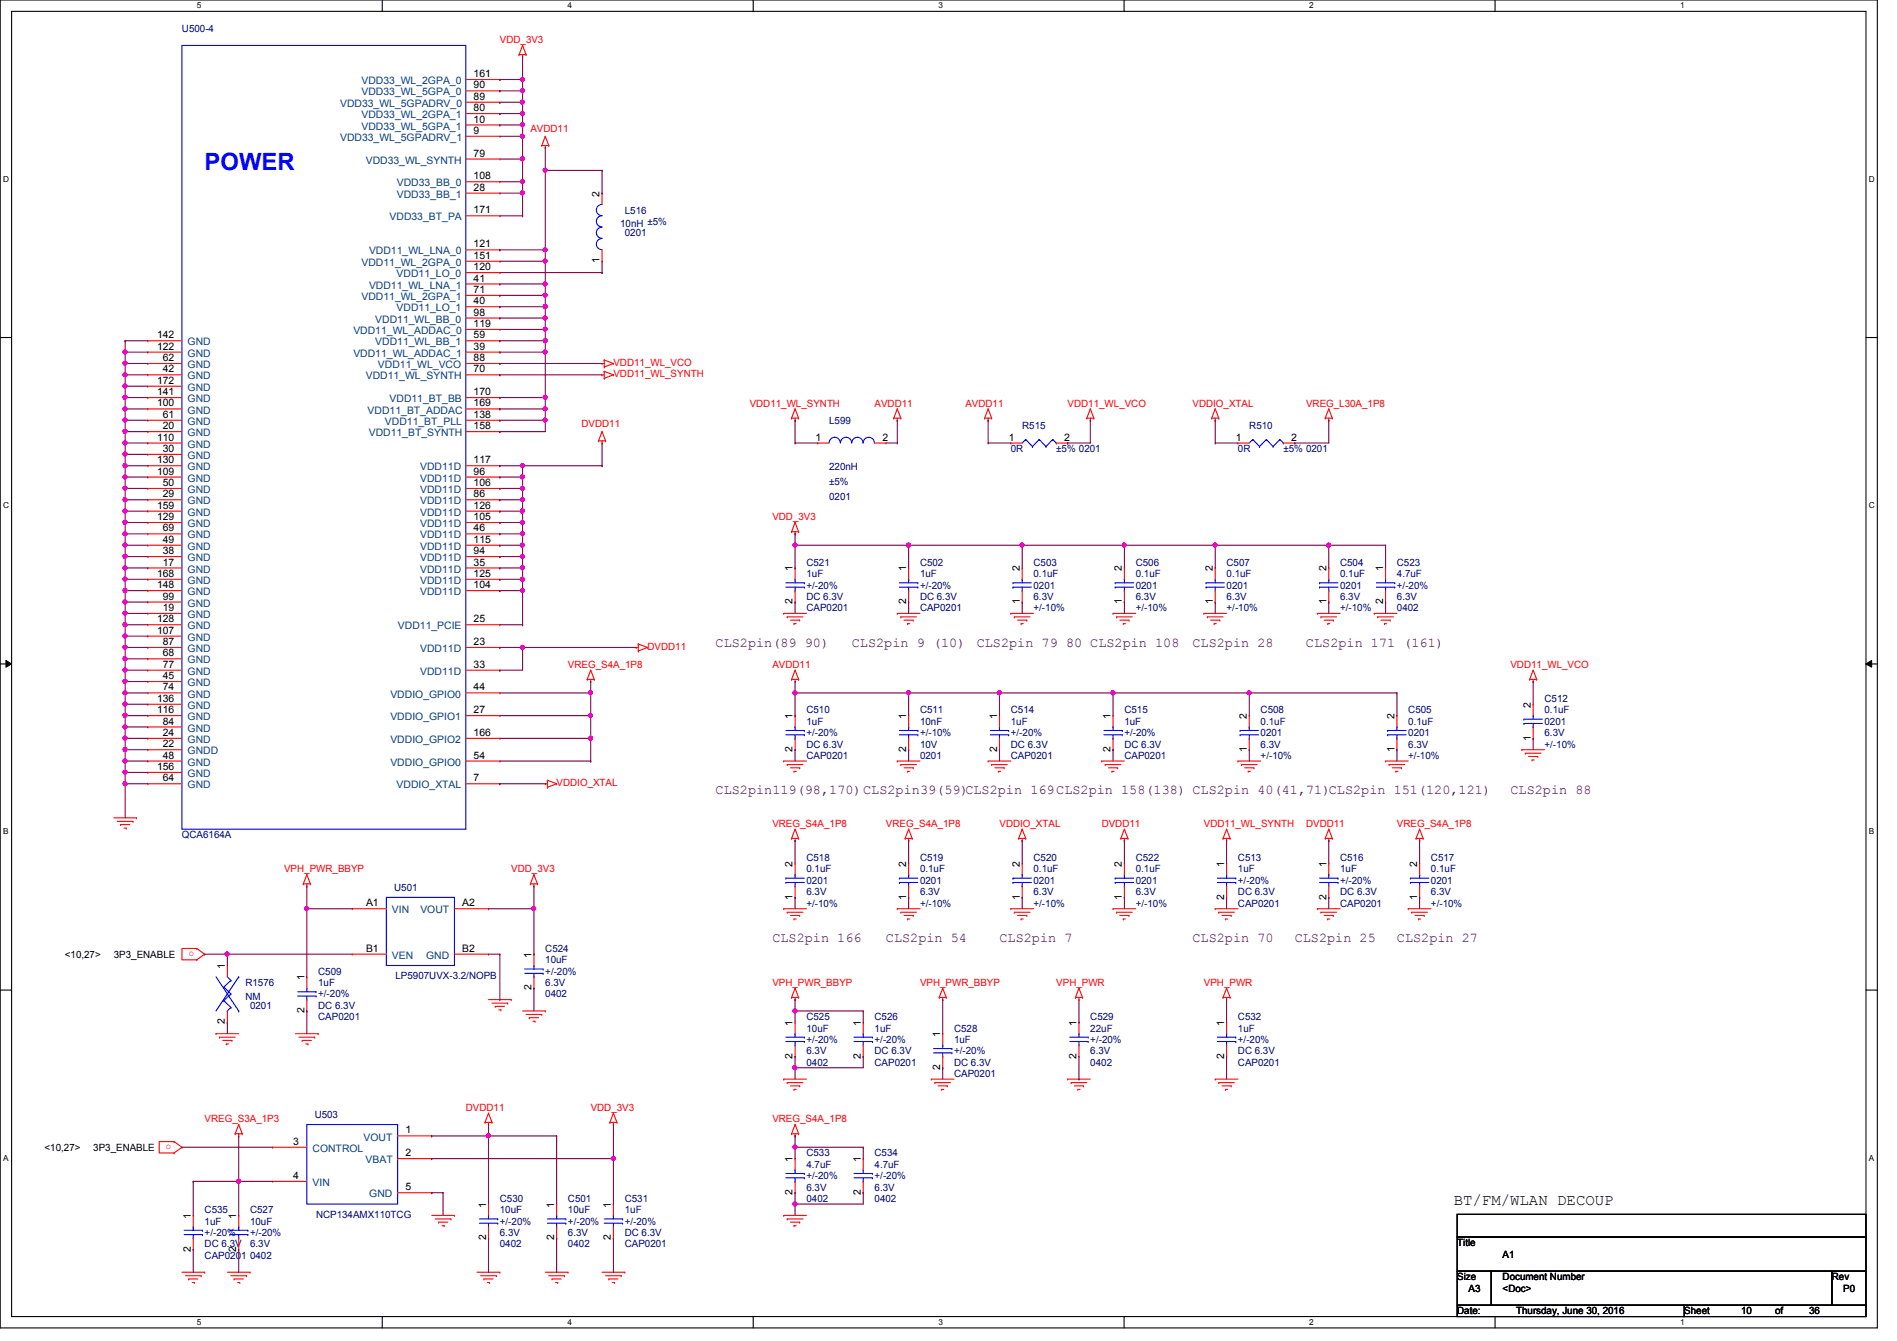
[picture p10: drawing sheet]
<svg xmlns="http://www.w3.org/2000/svg" width="297mm" height="210mm" viewBox="0 0 297 210" stroke-linecap="round" stroke-linejoin="round" font-family="sans-serif">
<defs><g id="words">
<text font-size="3.7" fill="#00f" x="32" y="26.6">POWER</text>
<text font-size="2.5" x="227.6" y="188.6">BT/FM/WLAN DECOUP</text>
<g font-size="2.1" fill="#400040">
<text x="112.1" y="101.2">CLS2pin(89 90)</text>
<text x="133.4" y="101.2">CLS2pin 9 (10)</text>
<text x="152.9" y="101.2">CLS2pin 79 80 CLS2pin 108</text>
<text x="186.7" y="101.2">CLS2pin 28</text>
<text x="204.5" y="101.2">CLS2pin 171 (161)</text>
<text x="112.1" y="124.3">CLS2pin119(98,170)CLS2pin39(59)CLS2pin 169CLS2pin 158(138) CLS2pin 40(41,71)CLS2pin 151(120,121)</text>
<text x="236.5" y="124.3">CLS2pin 88</text>
<text x="120.9" y="147.4">CLS2pin 166</text>
<text x="138.7" y="147.4">CLS2pin 54</text>
<text x="156.5" y="147.4">CLS2pin 7</text>
<text x="186.7" y="147.4">CLS2pin 70</text>
<text x="202.7" y="147.4">CLS2pin 25</text>
<text x="218.7" y="147.4">CLS2pin 27</text>
</g>
<g font-size="1.6" fill="#000080">
<text x="28.5" y="5">U500-4</text>
<text x="97.1" y="35.6">10nH ±5%</text>
<text x="97.8" y="33.4">L516</text>
<text x="97.8" y="37">0201</text>
<text x="129.8" y="66.3">L599</text>
<text x="158.3" y="70.8">0R</text>
<text x="160.1" y="67.2">R515</text>
<text x="165.4" y="70.8">±5% 0201</text>
<text x="193.8" y="70.8">0R</text>
<text x="195.6" y="67.2">R510</text>
<text x="201" y="70.8">±5% 0201</text>
<text x="129.8" y="73.6">220nH</text>
<text x="129.8" y="75.9">±5%</text>
<text x="129.8" y="78.2">0201</text>
<text x="126.3" y="88.6">C521</text>
<text x="144.1" y="88.6">C502</text>
<text x="161.8" y="88.6">C503</text>
<text x="177.8" y="88.6">C506</text>
<text x="192.1" y="88.6">C507</text>
<text x="209.8" y="88.6">C504</text>
<text x="218.7" y="88.6">C523</text>
<text x="126.3" y="90.3">1uF</text>
<text x="126.3" y="95.7">CAP0201</text>
<text x="126.3" y="93.9">DC 6.3V</text>
<text x="126.3" y="92.1">+/-20%</text>
<text x="144.1" y="90.3">1uF</text>
<text x="144.1" y="95.7">CAP0201</text>
<text x="144.1" y="93.9">DC 6.3V</text>
<text x="144.1" y="92.1">+/-20%</text>
<text x="161.8" y="90.3">0.1uF</text>
<text x="161.8" y="92.1">0201</text>
<text x="161.8" y="93.9">6.3V</text>
<text x="161.8" y="95.7">+/-10%</text>
<text x="177.8" y="90.3">0.1uF</text>
<text x="177.8" y="92.1">0201</text>
<text x="177.8" y="93.9">6.3V</text>
<text x="177.8" y="95.7">+/-10%</text>
<text x="192.1" y="90.3">0.1uF</text>
<text x="192.1" y="92.1">0201</text>
<text x="192.1" y="93.9">6.3V</text>
<text x="192.1" y="95.7">+/-10%</text>
<text x="209.8" y="90.3">0.1uF</text>
<text x="209.8" y="92.1">0201</text>
<text x="209.8" y="93.9">6.3V</text>
<text x="209.8" y="95.7">+/-10%</text>
<text x="218.7" y="90.3">4.7uF</text>
<text x="218.7" y="95.7">0402</text>
<text x="218.7" y="93.9">6.3V</text>
<text x="218.7" y="92.1">+/-20%</text>
<text x="126.3" y="111.7">C510</text>
<text x="126.3" y="113.5">1uF</text>
<text x="144.1" y="111.7">C511</text>
<text x="144.1" y="113.5">10nF</text>
<text x="158.3" y="111.7">C514</text>
<text x="158.3" y="113.5">1uF</text>
<text x="176.1" y="111.7">C515</text>
<text x="176.1" y="113.5">1uF</text>
<text x="197.4" y="111.7">C508</text>
<text x="197.4" y="113.5">0.1uF</text>
<text x="220.5" y="111.7">C505</text>
<text x="220.5" y="113.5">0.1uF</text>
<text x="241.8" y="109.9">C512</text>
<text x="241.8" y="111.7">0.1uF</text>
<text x="241.8" y="113.5">0201</text>
<text x="126.3" y="118.8">CAP0201</text>
<text x="126.3" y="117">DC 6.3V</text>
<text x="126.3" y="115.2">+/-20%</text>
<text x="144.1" y="118.8">0201</text>
<text x="144.1" y="117">10V</text>
<text x="144.1" y="115.2">+/-10%</text>
<text x="158.3" y="118.8">CAP0201</text>
<text x="158.3" y="117">DC 6.3V</text>
<text x="158.3" y="115.2">+/-20%</text>
<text x="176.1" y="118.8">CAP0201</text>
<text x="176.1" y="117">DC 6.3V</text>
<text x="176.1" y="115.2">+/-20%</text>
<text x="197.4" y="115.2">0201</text>
<text x="197.4" y="117">6.3V</text>
<text x="197.4" y="118.8">+/-10%</text>
<text x="220.5" y="115.2">0201</text>
<text x="220.5" y="117">6.3V</text>
<text x="220.5" y="118.8">+/-10%</text>
<text x="241.8" y="115.2">6.3V</text>
<text x="241.8" y="117">+/-10%</text>
<text x="28.5" y="131.2">QCA6164A</text>
<text x="126.3" y="134.8">C518</text>
<text x="126.3" y="136.6">0.1uF</text>
<text x="144.1" y="134.8">C519</text>
<text x="144.1" y="136.6">0.1uF</text>
<text x="161.8" y="134.8">C520</text>
<text x="161.8" y="136.6">0.1uF</text>
<text x="177.8" y="134.8">C522</text>
<text x="177.8" y="136.6">0.1uF</text>
<text x="193.8" y="134.8">C513</text>
<text x="193.8" y="136.6">1uF</text>
<text x="209.8" y="134.8">C516</text>
<text x="209.8" y="136.6">1uF</text>
<text x="224.1" y="134.8">C517</text>
<text x="224.1" y="136.6">0.1uF</text>
<text x="61.7" y="139.4">U501</text>
<text x="126.3" y="138.3">0201</text>
<text x="126.3" y="140.1">6.3V</text>
<text x="126.3" y="141.9">+/-10%</text>
<text x="144.1" y="138.3">0201</text>
<text x="144.1" y="140.1">6.3V</text>
<text x="144.1" y="141.9">+/-10%</text>
<text x="161.8" y="138.3">0201</text>
<text x="161.8" y="140.1">6.3V</text>
<text x="161.8" y="141.9">+/-10%</text>
<text x="177.8" y="138.3">0201</text>
<text x="177.8" y="140.1">6.3V</text>
<text x="177.8" y="141.9">+/-10%</text>
<text x="193.8" y="141.9">CAP0201</text>
<text x="193.8" y="140.1">DC 6.3V</text>
<text x="193.8" y="138.3">+/-20%</text>
<text x="209.8" y="141.9">CAP0201</text>
<text x="209.8" y="140.1">DC 6.3V</text>
<text x="209.8" y="138.3">+/-20%</text>
<text x="224.1" y="138.3">0201</text>
<text x="224.1" y="140.1">6.3V</text>
<text x="224.1" y="141.9">+/-10%</text>
<text x="85.4" y="149">C524</text>
<text x="38.4" y="154.3">R1576</text>
<text x="49.8" y="152.6">C509</text>
<text x="49.8" y="154.3">1uF</text>
<text x="61.9" y="153.3">LP5907UVX-3.2/NOPB</text>
<text x="85.4" y="150.8">10uF</text>
<text x="85.4" y="154.3">6.3V</text>
<text x="85.4" y="152.6">+/-20%</text>
<text x="38.4" y="156.5">NM</text>
<text x="39.2" y="157.9">0201</text>
<text x="49.8" y="159.7">CAP0201</text>
<text x="49.8" y="157.9">DC 6.3V</text>
<text x="49.8" y="156.1">+/-20%</text>
<text x="85.4" y="156.1">0402</text>
<text x="126.3" y="159.7">C525</text>
<text x="126.3" y="161.5">10uF</text>
<text x="136.9" y="159.7">C526</text>
<text x="136.9" y="161.5">1uF</text>
<text x="149.4" y="161.5">C528</text>
<text x="170.7" y="159.7">C529</text>
<text x="170.7" y="161.5">22uF</text>
<text x="193.8" y="159.7">C532</text>
<text x="193.8" y="161.5">1uF</text>
<text x="126.3" y="166.8">0402</text>
<text x="126.3" y="165">6.3V</text>
<text x="126.3" y="163.2">+/-20%</text>
<text x="136.9" y="166.8">CAP0201</text>
<text x="136.9" y="165">DC 6.3V</text>
<text x="136.9" y="163.2">+/-20%</text>
<text x="149.4" y="163.2">1uF</text>
<text x="149.4" y="166.8">DC 6.3V</text>
<text x="149.4" y="165">+/-20%</text>
<text x="170.7" y="166.8">0402</text>
<text x="170.7" y="165">6.3V</text>
<text x="170.7" y="163.2">+/-20%</text>
<text x="193.8" y="166.8">CAP0201</text>
<text x="193.8" y="165">DC 6.3V</text>
<text x="193.8" y="163.2">+/-20%</text>
<text x="149.4" y="168.6">CAP0201</text>
<text x="49.3" y="175">U503</text>
<text x="126.3" y="181">C533</text>
<text x="126.3" y="182.8">4.7uF</text>
<text x="126.3" y="184.6">+/-20%</text>
<text x="136.9" y="181">C534</text>
<text x="136.9" y="182.8">4.7uF</text>
<text x="136.9" y="184.6">+/-20%</text>
<text x="32" y="189.9">C535</text>
<text x="32" y="191.7">1uF</text>
<text x="39.2" y="189.9">C527</text>
<text x="39.2" y="191.7">10uF</text>
<text x="49.5" y="190.6">NCP134AMX110TCG</text>
<text x="78.3" y="188.1">C530</text>
<text x="78.3" y="189.9">10uF</text>
<text x="78.3" y="191.7">+/-20%</text>
<text x="88.9" y="188.1">C501</text>
<text x="88.9" y="189.9">10uF</text>
<text x="88.9" y="191.7">+/-20%</text>
<text x="97.8" y="188.1">C531</text>
<text x="97.8" y="189.9">1uF</text>
<text x="97.8" y="191.7">+/-20%</text>
<text x="126.3" y="188.1">0402</text>
<text x="126.3" y="186.4">6.3V</text>
<text x="136.9" y="188.1">0402</text>
<text x="136.9" y="186.4">6.3V</text>
<text x="32" y="197">CAP0201</text>
<text x="32" y="195.2">DC 6.3V</text>
<text x="32" y="193.5">+/-20%</text>
<text x="39.2" y="197">0402</text>
<text x="39.2" y="195.2">6.3V</text>
<text x="39.2" y="193.5">+/-20%</text>
<text x="78.3" y="195.2">0402</text>
<text x="78.3" y="193.5">6.3V</text>
<text x="88.9" y="195.2">0402</text>
<text x="88.9" y="193.5">6.3V</text>
<text x="97.8" y="195.2">CAP0201</text>
<text x="97.8" y="193.5">DC 6.3V</text>
</g>
<g font-size="1.6" fill="#f00">
<text x="78.3" y="6.8">VDD_3V3</text>
<text x="83.1" y="20.7">AVDD11</text>
<text x="96.1" y="57.3">VDD11_WL_VCO</text>
<text x="96.1" y="59.1">VDD11_WL_SYNTH</text>
<text x="117.4" y="63.7">VDD11_WL_SYNTH</text>
<text x="136.9" y="63.7">AVDD11</text>
<text x="151.2" y="63.7">AVDD11</text>
<text x="167.2" y="63.7">VDD11_WL_VCO</text>
<text x="186.7" y="63.7">VDDIO_XTAL</text>
<text x="204.5" y="63.7">VREG_L30A_1P8</text>
<text x="91.1" y="66.9">DVDD11</text>
<text x="120.9" y="81.4">VDD_3V3</text>
<text x="101.4" y="101.7">DVDD11</text>
<text x="88.9" y="104.6">VREG_S4A_1P8</text>
<text x="120.9" y="104.6">AVDD11</text>
<text x="236.5" y="104.6">VDD11_WL_VCO</text>
<text x="87.2" y="123.1">VDDIO_XTAL</text>
<text x="120.9" y="129.5">VREG_S4A_1P8</text>
<text x="138.7" y="129.5">VREG_S4A_1P8</text>
<text x="156.5" y="129.5">VDDIO_XTAL</text>
<text x="172.5" y="129.5">DVDD11</text>
<text x="188.5" y="129.5">VDD11_WL_SYNTH</text>
<text x="204.5" y="129.5">DVDD11</text>
<text x="218.7" y="129.5">VREG_S4A_1P8</text>
<text x="44.5" y="136.6">VPH_PWR_BBYP</text>
<text x="80" y="136.6">VDD_3V3</text>
<text x="29.5" y="149.7">o</text>
<text x="120.9" y="154.3">VPH_PWR_BBYP</text>
<text x="144.1" y="154.3">VPH_PWR_BBYP</text>
<text x="165.4" y="154.3">VPH_PWR</text>
<text x="188.5" y="154.3">VPH_PWR</text>
<text x="72.9" y="173.9">DVDD11</text>
<text x="92.5" y="173.9">VDD_3V3</text>
<text x="26" y="179.9">o</text>
<text x="32" y="175.7">VREG_S3A_1P3</text>
<text x="120.9" y="175.7">VREG_S4A_1P8</text>
</g>
<g font-size="1.6" fill="#004080">
<text x="53.3" y="16.7">VDD33_WL_5GPADRV_0</text>
<text x="56.6" y="14.9">VDD33_WL_5GPA_0</text>
<text x="56.6" y="13.2">VDD33_WL_2GPA_0</text>
<text x="53.3" y="22.1">VDD33_WL_5GPADRV_1</text>
<text x="56.6" y="20.3">VDD33_WL_5GPA_1</text>
<text x="56.6" y="18.5">VDD33_WL_2GPA_1</text>
<text x="57.3" y="25.6">VDD33_WL_SYNTH</text>
<text x="62.1" y="29.2">VDD33_BB_0</text>
<text x="61" y="34.5">VDD33_BT_PA</text>
<text x="62.1" y="30.9">VDD33_BB_1</text>
<text x="56.6" y="41.6">VDD11_WL_2GPA_0</text>
<text x="57.8" y="39.8">VDD11_WL_LNA_0</text>
<text x="56.6" y="46.9">VDD11_WL_2GPA_1</text>
<text x="57.8" y="45.2">VDD11_WL_LNA_1</text>
<text x="62.1" y="43.4">VDD11_LO_0</text>
<text x="55.3" y="52.3">VDD11_WL_ADDAC_0</text>
<text x="58.8" y="50.5">VDD11_WL_BB_0</text>
<text x="62.1" y="48.7">VDD11_LO_1</text>
<text x="29.4" y="54.1">GND</text>
<text x="29.4" y="55.8">GND</text>
<text x="29.4" y="57.6">GND</text>
<text x="29.4" y="59.4">GND</text>
<text x="55.3" y="55.8">VDD11_WL_ADDAC_1</text>
<text x="57.3" y="59.4">VDD11_WL_SYNTH</text>
<text x="58.8" y="54.1">VDD11_WL_BB_1</text>
<text x="59.2" y="57.6">VDD11_WL_VCO</text>
<text x="29.4" y="61.2">GND</text>
<text x="29.4" y="62.9">GND</text>
<text x="29.4" y="64.7">GND</text>
<text x="57.6" y="64.7">VDD11_BT_ADDAC</text>
<text x="61" y="62.9">VDD11_BT_BB</text>
<text x="29.4" y="66.5">GND</text>
<text x="29.4" y="68.3">GND</text>
<text x="29.4" y="70.1">GND</text>
<text x="29.4" y="71.8">GND</text>
<text x="57.7" y="68.3">VDD11_BT_SYNTH</text>
<text x="60.3" y="66.5">VDD11_BT_PLL</text>
<text x="29.4" y="73.6">GND</text>
<text x="29.4" y="75.4">GND</text>
<text x="29.4" y="77.2">GND</text>
<text x="65.8" y="75.4">VDD11D</text>
<text x="65.8" y="73.6">VDD11D</text>
<text x="65.8" y="77.2">VDD11D</text>
<text x="29.4" y="82.5">GND</text>
<text x="29.4" y="79">GND</text>
<text x="29.4" y="80.7">GND</text>
<text x="65.8" y="79">VDD11D</text>
<text x="65.8" y="82.5">VDD11D</text>
<text x="65.8" y="80.7">VDD11D</text>
<text x="29.4" y="84.3">GND</text>
<text x="29.4" y="86.1">GND</text>
<text x="29.4" y="87.8">GND</text>
<text x="29.4" y="89.6">GND</text>
<text x="65.8" y="89.6">VDD11D</text>
<text x="65.8" y="87.8">VDD11D</text>
<text x="65.8" y="86.1">VDD11D</text>
<text x="65.8" y="84.3">VDD11D</text>
<text x="29.4" y="91.4">GND</text>
<text x="29.4" y="93.2">GND</text>
<text x="29.4" y="95">GND</text>
<text x="65.8" y="93.2">VDD11D</text>
<text x="65.8" y="91.4">VDD11D</text>
<text x="29.4" y="98.5">GND</text>
<text x="29.4" y="100.3">GND</text>
<text x="29.4" y="96.7">GND</text>
<text x="62.3" y="98.5">VDD11_PCIE</text>
<text x="29.4" y="102.1">GND</text>
<text x="29.4" y="103.8">GND</text>
<text x="29.4" y="105.6">GND</text>
<text x="29.4" y="107.4">GND</text>
<text x="65.8" y="102.1">VDD11D</text>
<text x="65.8" y="105.6">VDD11D</text>
<text x="29.4" y="109.2">GND</text>
<text x="29.4" y="111">GND</text>
<text x="29.4" y="112.7">GND</text>
<text x="61.1" y="112.7">VDDIO_GPIO1</text>
<text x="61.1" y="109.2">VDDIO_GPIO0</text>
<text x="29.4" y="119.8">GND</text>
<text x="29.4" y="116.3">GND</text>
<text x="29.4" y="118.1">GNDD</text>
<text x="29.4" y="114.5">GND</text>
<text x="61.1" y="116.3">VDDIO_GPIO2</text>
<text x="61.1" y="119.8">VDDIO_GPIO0</text>
<text x="29.4" y="121.6">GND</text>
<text x="29.4" y="123.4">GND</text>
<text x="62.1" y="123.4">VDDIO_XTAL</text>
<text x="61.4" y="143">VIN</text>
<text x="65.8" y="143">VOUT</text>
<text x="61.4" y="150.1">VEN</text>
<text x="66.7" y="150.1">GND</text>
<text x="56.9" y="178.5">VOUT</text>
<text x="48.9" y="180.3">CONTROL</text>
<text x="48.9" y="185.6">VIN</text>
<text x="57.2" y="182.1">VBAT</text>
<text x="57.8" y="187.4">GND</text>
</g>
<g font-size="1.6">
<text x="74.2" y="13.8">90</text>
<text x="74.2" y="17.4">80</text>
<text x="74.2" y="12.1">161</text>
<text x="74.2" y="15.6">89</text>
<text x="74.2" y="19.2">10</text>
<text x="74.2" y="21">9</text>
<text x="74.2" y="28.1">108</text>
<text x="74.2" y="24.5">79</text>
<text x="74.2" y="29.8">28</text>
<text x="74.2" y="33.4">171</text>
<text x="93.9" y="30.8" transform="rotate(-90 93.9 30.8)">2</text>
<text x="74.2" y="38.7">121</text>
<text x="74.2" y="40.5">151</text>
<text x="93.9" y="41.2" transform="rotate(-90 93.9 41.2)">1</text>
<text x="74.2" y="42.3">120</text>
<text x="74.2" y="44.1">41</text>
<text x="74.2" y="45.8">71</text>
<text x="74.2" y="47.6">40</text>
<text x="24.6" y="53">142</text>
<text x="74.2" y="49.4">98</text>
<text x="74.2" y="51.2">119</text>
<text x="74.2" y="53">59</text>
<text x="24.6" y="54.7">122</text>
<text x="25.5" y="56.5">62</text>
<text x="25.5" y="58.3">42</text>
<text x="74.2" y="54.7">39</text>
<text x="74.2" y="56.5">88</text>
<text x="74.2" y="58.3">70</text>
<text x="24.6" y="60.1">172</text>
<text x="24.6" y="61.8">141</text>
<text x="24.6" y="63.6">100</text>
<text x="25.5" y="65.4">61</text>
<text x="74.2" y="61.8">170</text>
<text x="74.2" y="65.4">138</text>
<text x="74.2" y="63.6">169</text>
<text x="24.6" y="69">110</text>
<text x="25.5" y="67.2">20</text>
<text x="25.5" y="70.7">30</text>
<text x="74.2" y="67.2">158</text>
<text x="127.7" y="69">1</text>
<text x="138.2" y="69">2</text>
<text x="157.9" y="69">1</text>
<text x="166.6" y="69">2</text>
<text x="193.5" y="69">1</text>
<text x="202.2" y="69">2</text>
<text x="24.6" y="72.5">130</text>
<text x="24.6" y="74.3">109</text>
<text x="25.5" y="77.9">29</text>
<text x="25.5" y="76.1">50</text>
<text x="74.2" y="74.3">96</text>
<text x="74.2" y="72.5">117</text>
<text x="74.2" y="77.9">86</text>
<text x="74.2" y="76.1">106</text>
<text x="24.6" y="81.4">129</text>
<text x="24.6" y="79.6">159</text>
<text x="25.5" y="83.2">69</text>
<text x="74.2" y="81.4">105</text>
<text x="74.2" y="79.6">126</text>
<text x="74.2" y="83.2">46</text>
<text x="25.5" y="85">49</text>
<text x="25.5" y="86.7">38</text>
<text x="25.5" y="88.5">17</text>
<text x="74.2" y="88.5">35</text>
<text x="74.2" y="86.7">94</text>
<text x="74.2" y="85">115</text>
<text x="124.1" y="89.5" transform="rotate(-90 124.1 89.5)">1</text>
<text x="141.9" y="89.5" transform="rotate(-90 141.9 89.5)">1</text>
<text x="159.7" y="89.5" transform="rotate(-90 159.7 89.5)">2</text>
<text x="175.7" y="89.5" transform="rotate(-90 175.7 89.5)">2</text>
<text x="189.9" y="89.5" transform="rotate(-90 189.9 89.5)">2</text>
<text x="207.7" y="89.5" transform="rotate(-90 207.7 89.5)">2</text>
<text x="216.6" y="89.5" transform="rotate(-90 216.6 89.5)">1</text>
<text x="24.6" y="90.3">168</text>
<text x="24.6" y="92.1">148</text>
<text x="25.5" y="93.9">99</text>
<text x="25.5" y="95.6">19</text>
<text x="74.2" y="92.1">104</text>
<text x="74.2" y="90.3">125</text>
<text x="124.1" y="94.6" transform="rotate(-90 124.1 94.6)">2</text>
<text x="141.9" y="94.6" transform="rotate(-90 141.9 94.6)">2</text>
<text x="159.7" y="94.6" transform="rotate(-90 159.7 94.6)">1</text>
<text x="175.7" y="94.6" transform="rotate(-90 175.7 94.6)">1</text>
<text x="189.9" y="94.6" transform="rotate(-90 189.9 94.6)">1</text>
<text x="207.7" y="94.6" transform="rotate(-90 207.7 94.6)">1</text>
<text x="216.6" y="94.6" transform="rotate(-90 216.6 94.6)">2</text>
<text x="24.6" y="97.4">128</text>
<text x="24.6" y="99.2">107</text>
<text x="25.5" y="101">87</text>
<text x="74.2" y="101">23</text>
<text x="74.2" y="97.4">25</text>
<text x="25.5" y="102.7">68</text>
<text x="25.5" y="104.5">77</text>
<text x="25.5" y="106.3">45</text>
<text x="74.2" y="104.5">33</text>
<text x="24.6" y="109.9">136</text>
<text x="24.6" y="111.6">116</text>
<text x="25.5" y="108.1">74</text>
<text x="25.5" y="113.4">84</text>
<text x="74.2" y="111.6">27</text>
<text x="74.2" y="108.1">44</text>
<text x="124.1" y="112.6" transform="rotate(-90 124.1 112.6)">1</text>
<text x="141.9" y="112.6" transform="rotate(-90 141.9 112.6)">1</text>
<text x="156.1" y="112.6" transform="rotate(-90 156.1 112.6)">1</text>
<text x="173.9" y="112.6" transform="rotate(-90 173.9 112.6)">1</text>
<text x="195.2" y="112.6" transform="rotate(-90 195.2 112.6)">2</text>
<text x="218.4" y="112.6" transform="rotate(-90 218.4 112.6)">2</text>
<text x="239.7" y="110.8" transform="rotate(-90 239.7 110.8)">2</text>
<text x="25.5" y="118.7">48</text>
<text x="25.5" y="115.2">24</text>
<text x="25.5" y="117">22</text>
<text x="74.2" y="115.2">166</text>
<text x="74.2" y="118.7">54</text>
<text x="124.1" y="117.7" transform="rotate(-90 124.1 117.7)">2</text>
<text x="141.9" y="117.7" transform="rotate(-90 141.9 117.7)">2</text>
<text x="156.1" y="117.7" transform="rotate(-90 156.1 117.7)">2</text>
<text x="173.9" y="117.7" transform="rotate(-90 173.9 117.7)">2</text>
<text x="195.2" y="117.7" transform="rotate(-90 195.2 117.7)">1</text>
<text x="218.4" y="117.7" transform="rotate(-90 218.4 117.7)">1</text>
<text x="239.7" y="115.9" transform="rotate(-90 239.7 115.9)">1</text>
<text x="24.6" y="120.5">156</text>
<text x="25.5" y="122.3">64</text>
<text x="74.2" y="122.3">7</text>
<text x="124.1" y="135.7" transform="rotate(-90 124.1 135.7)">2</text>
<text x="141.9" y="135.7" transform="rotate(-90 141.9 135.7)">2</text>
<text x="159.7" y="135.7" transform="rotate(-90 159.7 135.7)">2</text>
<text x="175.7" y="135.7" transform="rotate(-90 175.7 135.7)">2</text>
<text x="191.7" y="135.7" transform="rotate(-90 191.7 135.7)">1</text>
<text x="207.7" y="135.7" transform="rotate(-90 207.7 135.7)">1</text>
<text x="221.9" y="135.7" transform="rotate(-90 221.9 135.7)">2</text>
<text x="57.3" y="141.9">A1</text>
<text x="72.4" y="141.9">A2</text>
<text x="124.1" y="140.8" transform="rotate(-90 124.1 140.8)">1</text>
<text x="141.9" y="140.8" transform="rotate(-90 141.9 140.8)">1</text>
<text x="159.7" y="140.8" transform="rotate(-90 159.7 140.8)">1</text>
<text x="175.7" y="140.8" transform="rotate(-90 175.7 140.8)">1</text>
<text x="191.7" y="140.8" transform="rotate(-90 191.7 140.8)">2</text>
<text x="207.7" y="140.8" transform="rotate(-90 207.7 140.8)">2</text>
<text x="221.9" y="140.8" transform="rotate(-90 221.9 140.8)">1</text>
<text x="10.2" y="149.9">&lt;10,27&gt;</text>
<text x="17.8" y="149.9">3P3_ENABLE</text>
<text x="57.3" y="149">B1</text>
<text x="72.4" y="149">B2</text>
<text x="83.2" y="149.9" transform="rotate(-90 83.2 149.9)">1</text>
<text x="35.2" y="151.7" transform="rotate(-90 35.2 151.7)">1</text>
<text x="47.7" y="153.5" transform="rotate(-90 47.7 153.5)">1</text>
<text x="83.2" y="155" transform="rotate(-90 83.2 155)">2</text>
<text x="35.2" y="160.4" transform="rotate(-90 35.2 160.4)">2</text>
<text x="47.7" y="158.6" transform="rotate(-90 47.7 158.6)">2</text>
<text x="124.1" y="160.6" transform="rotate(-90 124.1 160.6)">1</text>
<text x="134.8" y="160.6" transform="rotate(-90 134.8 160.6)">1</text>
<text x="168.6" y="160.6" transform="rotate(-90 168.6 160.6)">1</text>
<text x="191.7" y="160.6" transform="rotate(-90 191.7 160.6)">1</text>
<text x="124.1" y="165.7" transform="rotate(-90 124.1 165.7)">2</text>
<text x="134.8" y="165.7" transform="rotate(-90 134.8 165.7)">2</text>
<text x="147.2" y="167.5" transform="rotate(-90 147.2 167.5)">2</text>
<text x="147.2" y="162.3" transform="rotate(-90 147.2 162.3)">1</text>
<text x="168.6" y="165.7" transform="rotate(-90 168.6 165.7)">2</text>
<text x="191.7" y="165.7" transform="rotate(-90 191.7 165.7)">2</text>
<text x="45.9" y="179.2">3</text>
<text x="63.5" y="177.4">1</text>
<text x="7" y="180.1">&lt;10,27&gt;</text>
<text x="14.6" y="180.1">3P3_ENABLE</text>
<text x="45.9" y="184.5">4</text>
<text x="63.5" y="181">2</text>
<text x="124.1" y="181.9" transform="rotate(-90 124.1 181.9)">1</text>
<text x="134.8" y="181.9" transform="rotate(-90 134.8 181.9)">1</text>
<text x="29.9" y="190.8" transform="rotate(-90 29.9 190.8)">1</text>
<text x="37" y="190.8" transform="rotate(-90 37 190.8)">1</text>
<text x="63.5" y="186.3">5</text>
<text x="76.1" y="189" transform="rotate(-90 76.1 189)">1</text>
<text x="86.8" y="189" transform="rotate(-90 86.8 189)">1</text>
<text x="95.7" y="189" transform="rotate(-90 95.7 189)">1</text>
<text x="124.1" y="187" transform="rotate(-90 124.1 187)">2</text>
<text x="134.8" y="187" transform="rotate(-90 134.8 187)">2</text>
<text x="29.9" y="195.9" transform="rotate(-90 29.9 195.9)">2</text>
<text x="37" y="195.9" transform="rotate(-90 37 195.9)">2</text>
<text x="76.1" y="194.1" transform="rotate(-90 76.1 194.1)">2</text>
<text x="86.8" y="194.1" transform="rotate(-90 86.8 194.1)">2</text>
<text x="95.7" y="194.1" transform="rotate(-90 95.7 194.1)">2</text>
<text x="228.2" y="195.1">Title</text>
<text x="235.3" y="196.8">A1</text>
<text x="228.2" y="200.4">Size</text>
<text x="230" y="202.2">A3</text>
<text x="235.3" y="200.4">Document Number</text>
<text x="235.3" y="202.2">&lt;Doc&gt;</text>
<text x="286.8" y="200.4">Rev</text>
<text x="288.6" y="202.2">P0</text>
<text x="228.2" y="205.7">Date:</text>
<text x="237.4" y="205.7">Thursday, June 30, 2016</text>
<text x="263.7" y="205.7">Sheet</text>
<text x="272.6" y="205.7">10</text>
<text x="278" y="205.7">of</text>
<text x="283.3" y="205.7">36</text>
</g>
<g font-size="1.3">
<text x="30.8" y="1.3">5</text>
<text x="88.9" y="1.3">4</text>
<text x="146.9" y="1.3">3</text>
<text x="205" y="1.3">2</text>
<text x="263.1" y="1.3">1</text>
<text x=".5" y="28.4">D</text>
<text x="292.6" y="28.4">D</text>
<text x=".5" y="79.5">C</text>
<text x="292.6" y="79.5">C</text>
<text x=".5" y="130.6">B</text>
<text x="292.6" y="130.6">B</text>
<text x=".5" y="181.7">A</text>
<text x="292.6" y="181.7">A</text>
<text x="30.8" y="207.4">5</text>
<text x="88.9" y="207.4">4</text>
<text x="146.9" y="207.4">3</text>
<text x="205" y="207.4">2</text>
<text x="263.1" y="207.4">1</text>
</g>
</g></defs>
<path d="M0 0h294v207.9h-294zM1.8 1.8h290.4v204.3h-290.4z" fill="none" stroke="#000" stroke-width=".17"/>
<g fill="#fff">
<path d="M30.8 .2h.7v1.4h-.7z"/>
<path d="M30.8 206.2h.7v1.4h-.7z"/>
</g>
<path d="M59.9 0v1.8M59.9 206.1v1.8" fill="none" stroke="#000" stroke-width=".17"/>
<g fill="#fff">
<path d="M88.9 .2h.6v1.4h-.6z"/>
<path d="M88.9 206.2h.6v1.4h-.6z"/>
</g>
<path d="M117.9 0v1.8M117.9 206.1v1.8" fill="none" stroke="#000" stroke-width=".17"/>
<g fill="#fff">
<path d="M146.9 .2h.7v1.4h-.7z"/>
<path d="M146.9 206.2h.7v1.4h-.7z"/>
</g>
<path d="M176 0v1.8M176 206.1v1.8" fill="none" stroke="#000" stroke-width=".17"/>
<g fill="#fff">
<path d="M205 .2h.7v1.4h-.7z"/>
<path d="M205 206.2h.7v1.4h-.7z"/>
</g>
<path d="M234.1 0v1.8M234.1 206.1v1.8" fill="none" stroke="#000" stroke-width=".17"/>
<g fill="#fff">
<path d="M263.1 .2h.7v1.4h-.7z"/>
<path d="M263.1 206.2h.7v1.4h-.7z"/>
<path d="M.5 27.3h.9v1.4h-.9z"/>
<path d="M292.6 27.3h.9v1.4h-.9z"/>
<path d="M.5 78.4h.9v1.4h-.9z"/>
<path d="M292.6 78.4h.9v1.4h-.9z"/>
</g>
<path d="M0 52.8h1.8M292.2 52.8h1.8" fill="none" stroke="#000" stroke-width=".17"/>
<g fill="#fff">
<path d="M.5 129.5h.8v1.4h-.8z"/>
<path d="M292.6 129.5h.9v1.4h-.9z"/>
</g>
<path d="M0 103.9h1.8M292.2 103.9h1.8" fill="none" stroke="#000" stroke-width=".17"/>
<path d="M.9 103.4l.9 .5-.9 .5zM292.2 103.9l.9-.5v1z" fill="#000"/>
<path d="M.9 103.4l.9 .5-.9 .5zM292.2 103.9l.9-.5v1z" fill="none" stroke="#000" stroke-width=".16"/>
<g fill="#fff">
<path d="M.5 180.5h.8v1.4h-.8z"/>
<path d="M292.6 180.5h.9v1.4h-.9z"/>
</g>
<path d="M0 155h1.8M292.2 155h1.8M228.2 190.1h64v3.5h-64zM228.2 193.6h64v5.4h-64zM228.2 199h5.3v5.3h-5.3zM233.5 199h53.3v5.3h-53.3zM286.8 199h5.4v5.3h-5.4zM228.2 204.3h35.5v1.8h-35.5zM263.7 204.3h28.5v1.8h-28.5z" fill="none" stroke="#000" stroke-width=".17"/>
<g fill="none" stroke="#f00" stroke-width=".17">
<path d="M72.9 14.2h5.4M72.9 19.6h5.4M72.9 17.8h5.4M72.9 12.4h5.4M72.9 16h5.4M78.3 14.2h.1M78.3 19.6h.1M78.3 17.8h.1M78.3 12.4h.1M78.3 16h.1M81.3 8.6h.1M81.3 8.6h1.1"/>
<path d="M81.8 8.9h.1M81.8 7.1h.1M81.8 8.6v.3M81.8 7.1l-.5 1.5M81.8 7.1l.6 1.5M82.4 8.6h.1M72.9 21.3h5.4M72.9 33.8h5.4M72.9 28.4h5.4M72.9 24.9h5.4M72.9 30.2h5.4M72.9 39.1h5.4"/>
<path d="M78.3 21.3h.1M78.3 33.8h.1M78.3 28.4h.1M78.3 24.9h.1M78.3 30.2h.1M78.3 39.1h.1M84.8 22.8h.1M84.8 22.8h1.1M85.4 23.1h.1M85.4 21.3h.1M85.4 22.8v.3M85.4 21.3l-.6 1.5"/>
<path d="M85.4 21.3l.5 1.5M85.9 22.8h.1M94.3 30.2h.1M94.3 30.2v1.8M94.3 39.1v1.8M23.2 53.3h.1M23.2 55.1h.1M23.2 56.9h.1M23.2 58.7h.1M23.2 56.9h5.3M23.2 58.7h5.3M23.2 55.1h5.3"/>
<path d="M23.2 53.3h5.3M72.9 56.9h5.4M72.9 58.7h5.4M72.9 40.9h5.4M72.9 42.7h5.4M72.9 49.8h5.4M72.9 51.6h5.4M72.9 44.4h5.4M72.9 46.2h5.4M72.9 48h5.4M72.9 55.1h5.4M72.9 53.3h5.4"/>
<path d="M78.3 40.9h.1M78.3 42.7h.1M78.3 49.8h.1M78.3 51.6h.1M78.3 44.4h.1M78.3 46.2h.1M78.3 48h.1M78.3 55.1h.1M78.3 53.3h.1M78.3 56.9h.1M78.3 58.7h.1M94.3 56.9h.1"/>
<path d="M94.3 58.7h.1M94.3 40.9h.1M94.3 56.9h.3M94.3 58.7h.3M94.6 56.3h.1M94.6 57.4h.1M94.6 58.1h.1M94.6 59.2h.1M94.6 56.3v1.1M94.6 58.1v1.1M94.6 56.3l1.5 .6M94.6 58.1l1.5 .6"/>
<path d="M96.1 56.9h.1M96.1 58.7h.1M96.1 56.9l-1.5 .5M96.1 58.7l-1.5 .5M23.2 60.5h.1M23.2 62.2h.1M23.2 64h.1M23.2 65.8h.1M23.2 67.6h.1M23.2 69.3h.1M23.2 71.1h.1M23.2 72.9h.1"/>
<path d="M23.2 74.7h.1M23.2 78.2h.1M23.2 76.5h.1M23.2 69.3h5.3M23.2 67.6h5.3M23.2 62.2h5.3M23.2 74.7h5.3M23.2 72.9h5.3M23.2 78.2h5.3M23.2 76.5h5.3M23.2 60.5h5.3M23.2 64h5.3"/>
<path d="M23.2 65.8h5.3M23.2 71.1h5.3M72.9 67.6h5.4M72.9 62.2h5.4M72.9 74.7h5.4M72.9 72.9h5.4M72.9 78.2h5.4M72.9 76.5h5.4M72.9 64h5.4M72.9 65.8h5.4M78.3 67.6h.1M78.3 62.2h.1"/>
<path d="M78.3 74.7h.1M78.3 72.9h.1M78.3 78.2h.1M78.3 76.5h.1M78.3 65.8h.1M78.3 64h.1M93.7 69h.1M93.7 69h1.1M94.3 69.3h.1M94.3 67.6h.1M94.3 69v.3M94.3 67.6l-.6 1.4"/>
<path d="M94.3 67.6l.5 1.4M94.8 69h.1M123.9 65.4h.1M123.9 65.4h1.1M124.5 65.8h.1M124.5 64h.1M124.5 65.4v.4M124.5 64l-.6 1.4M124.5 64l.5 1.4M125 65.4h.1M128.1 69.3h.1M128.1 69.3h1.7"/>
<path d="M136.9 69.3h1.8M138.7 69.3h.1M140 65.4h.1M140 65.4h1.1M140.5 65.8h.1M140.5 64h.1M140.5 65.4v.4M140.5 64l-.5 1.4M140.5 64l.6 1.4M141.1 65.4h.1M154.2 65.4h.1M154.2 65.4h1.1"/>
<path d="M154.7 65.8h.1M154.7 64h.1M154.7 65.4v.4M154.7 64l-.5 1.4M154.7 64l.6 1.4M155.3 65.4h.1M158.3 69.3h.1M158.3 69.3h1.8M165.4 69.3h1.8M167.2 69.3h.1M170.2 65.4h.1M170.2 65.4h1.1"/>
<path d="M170.7 65.8h.1M170.7 64h.1M170.7 65.4v.4M170.7 64l-.5 1.4M170.7 64l.6 1.4M171.3 65.4h.1M189.7 65.4h.1M189.7 65.4h1.1M190.3 65.8h.1M190.3 64h.1M190.3 65.4v.4M190.3 64l-.6 1.4"/>
<path d="M190.3 64l.5 1.4M190.8 65.4h.1M193.8 69.3h.1M193.8 69.3h1.8M201 69.3h1.7M202.7 69.3h.1M207.5 65.4h.1M207.5 65.4h1.1M208.1 65.8h.1M208.1 64h.1M208.1 65.4v.4M208.1 64l-.6 1.4"/>
<path d="M208.1 64l.5 1.4M208.6 65.4h.1M23.2 81.8h.1M23.2 83.6h.1M23.2 85.3h.1M23.2 87.1h.1M23.2 88.9h.1M23.2 90.7h.1M23.2 92.5h.1M23.2 97.8h.1M23.2 99.6h.1M23.2 80h.1"/>
<path d="M23.2 94.2h.1M23.2 96h.1M23.2 96h5.3M23.2 88.9h5.3M23.2 81.8h5.3M23.2 83.6h5.3M23.2 85.3h5.3M23.2 87.1h5.3M23.2 90.7h5.3M23.2 92.5h5.3M23.2 97.8h5.3M23.2 99.6h5.3"/>
<path d="M23.2 80h5.3M23.2 94.2h5.3M72.9 88.9h5.4M72.9 81.8h5.4M72.9 83.6h5.4M72.9 85.3h5.4M72.9 87.1h5.4M72.9 90.7h5.4M72.9 92.5h5.4M72.9 97.8h5.4M72.9 80h5.4M78.3 88.9h.1"/>
<path d="M78.3 97.8h.1M78.3 81.8h.1M78.3 87.1h.1M78.3 80h.1M78.3 85.3h.1M78.3 92.5h.1M78.3 83.6h.1M78.3 90.7h.1M122.7 96h.1M122.7 96h3.6M123.3 96.6h.1M123.3 96.6h2.4"/>
<path d="M123.8 97.1h1.4M123.9 83.2h.1M123.9 83.2h1.1M124.3 97.6h.1M124.3 97.6h.4M124.5 83.6h.1M124.5 81.8h.1M124.5 88.9h.1M124.5 94.2h.1M124.5 83.2v.4M124.5 88.9v1.8M124.5 92.5v1.7"/>
<path d="M124.5 81.8l-.6 1.4M124.5 81.8l.5 1.4M125 83.2h.1M125.2 97.1h.1M140.5 96h.1M140.5 96h3.6M141.1 96.6h.1M141.1 96.6h2.4M141.6 97.1h1.4M142.1 97.6h.1M142.1 97.6h.3M142.3 88.9h.1"/>
<path d="M142.3 94.2h.1M142.3 88.9v1.8M142.3 92.5v1.7M143 97.1h.1M158.3 96h.1M158.3 96h3.5M158.8 96.6h.1M158.8 96.6h2.5M159.3 97.1h1.5M159.9 97.6h.1M159.9 97.6h.3M160.1 94.2h.1"/>
<path d="M160.1 88.9h.1M160.1 88.9v1.8M160.1 92.5v1.7M160.8 97.1h.1M174.3 96h.1M174.3 96h3.5M174.8 96.6h.1M174.8 96.6h2.5M175.3 97.1h1.5M175.9 97.6h.1M175.9 97.6h.3M176.1 94.2h.1"/>
<path d="M176.1 88.9h.1M176.1 88.9v1.8M176.1 92.5v1.7M176.8 97.1h.1M188.5 96h.1M188.5 96h3.6M189.1 96.6h.1M189.1 96.6h2.4M189.6 97.1h1.4M190.1 97.6h.1M190.1 97.6h.4M190.3 94.2h.1"/>
<path d="M190.3 88.9h.1M190.3 88.9v1.8M190.3 92.5v1.7M191 97.1h.1M206.3 96h.1M206.3 96h3.5M206.8 96.6h.1M206.8 96.6h2.5M207.3 97.1h1.5M207.9 97.6h.1M207.9 97.6h.3M208.1 94.2h.1"/>
<path d="M208.1 88.9h.1M208.1 88.9v1.8M208.1 92.5v1.7M208.8 97.1h.1M215.2 96h.1M215.2 96h3.5M215.7 96.6h.1M215.7 96.6h2.5M216.2 97.1h1.5M216.8 97.6h.1M216.8 97.6h.3M217 88.9h.1"/>
<path d="M217 94.2h.1M217 88.9v1.8M217 92.5v1.7M217.7 97.1h.1M23.2 101.3h.1M23.2 103.1h.1M23.2 104.9h.1M23.2 106.7h.1M23.2 119.1h.1M23.2 115.6h.1M23.2 108.5h.1M23.2 117.3h.1"/>
<path d="M23.2 110.2h.1M23.2 112h.1M23.2 113.8h.1M23.2 101.3h5.3M23.2 119.1h5.3M23.2 117.3h5.3M23.2 112h5.3M23.2 115.6h5.3M23.2 103.1h5.3M23.2 104.9h5.3M23.2 106.7h5.3M23.2 108.5h5.3"/>
<path d="M23.2 110.2h5.3M23.2 113.8h5.3M72.9 101.3h5.4M72.9 119.1h5.4M72.9 112h5.4M72.9 115.6h5.4M72.9 104.9h5.4M72.9 108.5h5.4M78.3 112h.1M78.3 115.6h.1M78.3 119.1h.1M78.3 101.3h.1"/>
<path d="M78.3 108.5h.1M78.3 104.9h.1M91.9 106.3h.1M91.9 106.3h1.1M92.5 106.7h.1M92.5 104.9h.1M92.5 106.3v.4M92.5 104.9l-.6 1.4M92.5 104.9l.5 1.4M93 106.3h.1M99.6 101.3h.1M99.6 101.3h.3"/>
<path d="M99.9 100.8h.1M99.9 101.9h.1M99.9 100.8v1.1M99.9 100.8l1.5 .5M101.4 101.3h.1M101.4 101.3l-1.5 .6M122.7 119.1h.1M122.7 119.1h3.6M123.3 119.7h.1M123.3 119.7h2.4M123.9 106.3h.1M123.9 106.3h1.1"/>
<path d="M124.5 106.7h.1M124.5 104.9h.1M124.5 112h.1M124.5 117.3h.1M124.5 106.3v.4M124.5 112v1.8M124.5 115.6v1.7M124.5 104.9l-.6 1.4M124.5 104.9l.5 1.4M125 106.3h.1M140.5 119.1h.1M140.5 119.1h3.6"/>
<path d="M141.1 119.7h.1M141.1 119.7h2.4M142.3 112h.1M142.3 117.3h.1M142.3 112v1.8M142.3 115.6v1.7M154.7 119.1h.1M154.7 119.1h3.6M155.3 119.7h.1M155.3 119.7h2.4M156.5 112h.1M156.5 117.3h.1"/>
<path d="M156.5 112v1.8M156.5 115.6v1.7M172.5 119.1h.1M172.5 119.1h3.6M173.1 119.7h.1M173.1 119.7h2.4M174.3 112h.1M174.3 117.3h.1M174.3 112v1.8M174.3 115.6v1.7M193.8 119.1h.1M193.8 119.1h3.6"/>
<path d="M194.4 119.7h.1M194.4 119.7h2.4M195.6 117.3h.1M195.6 112h.1M195.6 112v1.8M195.6 115.6v1.7M217 119.1h.1M217 119.1h3.5M217.5 119.7h.1M217.5 119.7h2.5M218.7 117.3h.1M218.7 112h.1"/>
<path d="M218.7 112v1.8M218.7 115.6v1.7M238.3 117.3h.1M238.3 117.3h3.5M238.8 117.9h.1M238.8 117.9h2.5M239.3 118.4h1.5M239.5 106.3h.1M239.5 106.3h1.1M239.9 119h.1M239.9 119h.3M240.1 106.7h.1"/>
<path d="M240.1 104.9h.1M240.1 115.6h.1M240.1 110.2h.1M240.1 106.3v.4M240.1 110.2v1.8M240.1 113.8v1.8M240.1 104.9l-.6 1.4M240.1 104.9l.5 1.4M240.6 106.3h.1M240.8 118.4h.1M17.8 128h3.6M18.4 128.6h2.4"/>
<path d="M18.9 129.1h.1M18.9 129.1h1.4M19.4 129.6h.4M19.8 129.6h.1M20.8 128.6h.1M21.4 128h.1M23.2 120.9h.1M23.2 122.7h.1M23.2 122.7h5.3M23.2 120.9h5.3M47.5 138.3h.1M47.5 138.3h1.1"/>
<path d="M48 138.7h.1M48 136.9h.1M48 138.3v.4M48 136.9l-.5 1.4M48 136.9l.6 1.4M48.6 138.3h.1M72.9 122.7h5.4M78.3 122.7h.1M83.1 138.3h.1M83.1 138.3h1.1M83.6 138.7h.1M83.6 136.9h.1"/>
<path d="M83.6 138.3v.4M83.6 136.9l-.5 1.4M83.6 136.9l.6 1.4M84.2 138.3h.1M85.4 122.7h.1M85.4 122.7h.3M85.7 122.1h.1M85.7 123.2h.1M85.7 122.1v1.1M85.7 122.1l1.5 .6M87.2 122.7h.1M87.2 122.7l-1.5 .5"/>
<path d="M123.8 120.2h1.4M123.9 131.2h.1M123.9 131.2h1.1M124.3 120.7h.1M124.3 120.7h.4M124.5 131.6h.1M124.5 129.8h.1M124.5 135.1h.1M124.5 131.2v.4M124.5 135.1v1.8M124.5 138.7v1.8M124.5 129.8l-.6 1.4"/>
<path d="M124.5 129.8l.5 1.4M125 131.2h.1M125.2 120.2h.1M141.6 120.2h1.4M141.7 131.2h.1M141.7 131.2h1.1M142.1 120.7h.1M142.1 120.7h.3M142.3 131.6h.1M142.3 129.8h.1M142.3 135.1h.1M142.3 131.2v.4"/>
<path d="M142.3 135.1v1.8M142.3 138.7v1.8M142.3 129.8l-.6 1.4M142.3 129.8l.5 1.4M142.8 131.2h.1M143 120.2h.1M155.8 120.2h1.4M156.3 120.7h.1M156.3 120.7h.4M157.2 120.2h.1M159.5 131.2h.1M159.5 131.2h1.1"/>
<path d="M160.1 131.6h.1M160.1 129.8h.1M160.1 135.1h.1M160.1 131.2v.4M160.1 135.1v1.8M160.1 138.7v1.8M160.1 129.8l-.6 1.4M160.1 129.8l.5 1.4M160.6 131.2h.1M173.6 120.2h1.4M174.1 120.7h.1M174.1 120.7h.4"/>
<path d="M175 120.2h.1M175.5 131.2h.1M175.5 131.2h1.1M176.1 131.6h.1M176.1 129.8h.1M176.1 135.1h.1M176.1 131.2v.4M176.1 135.1v1.8M176.1 138.7v1.8M176.1 129.8l-.6 1.4M176.1 129.8l.5 1.4M176.6 131.2h.1"/>
<path d="M191.5 131.2h.1M191.5 131.2h1.1M192.1 131.6h.1M192.1 129.8h.1M192.1 135.1h.1M192.1 131.2v.4M192.1 135.1v1.8M192.1 138.7v1.8M192.1 129.8l-.6 1.4M192.1 129.8l.5 1.4M192.6 131.2h.1M194.9 120.2h1.4"/>
<path d="M195.4 120.7h.1M195.4 120.7h.4M196.3 120.2h.1M207.5 131.2h.1M207.5 131.2h1.1M208.1 131.6h.1M208.1 129.8h.1M208.1 135.1h.1M208.1 131.2v.4M208.1 135.1v1.8M208.1 138.7v1.8M208.1 129.8l-.6 1.4"/>
<path d="M208.1 129.8l.5 1.4M208.6 131.2h.1M218 120.2h1.5M218.6 120.7h.1M218.6 120.7h.3M219.5 120.2h.1M221.7 131.2h.1M221.7 131.2h1.1M222.3 131.6h.1M222.3 129.8h.1M222.3 135.1h.1M222.3 131.2v.4"/>
<path d="M222.3 135.1v1.8M222.3 138.7v1.8M222.3 129.8l-.6 1.4M222.3 129.8l.5 1.4M222.8 131.2h.1M30.8 148.5h.1M30.8 150.2h.1M30.8 148.5h-2.3v1.7h2.3M30.8 148.5l1.2 .9-1.2 .8M35.6 151.1h.1M35.6 151.1v1.8M35.6 158.2v1.8"/>
<path d="M48 152.9h.1M48 158.2h.1M48 152.9v1.8M48 156.5v1.7M55.2 142.2h.1M55.2 149.4h.1M55.2 142.2h5.3M55.2 149.4h5.3M71.2 142.2h5.3M71.2 149.4h5.3M76.5 142.2h.1M76.5 149.4h.1"/>
<path d="M76.5 156.5h3.5M77 157h2.5M77.6 157.5h.1M77.6 157.5h1.4M78.1 158.1h.3M78.4 158.1h.1M79.5 157h.1M80 156.5h.1M81.8 158.2h3.6M82.4 158.8h2.4M82.9 159.3h.1M82.9 159.3h1.4"/>
<path d="M83.4 159.9h.4M83.6 149.4h.1M83.6 154.7h.1M83.6 149.4v1.7M83.6 152.9v1.8M83.8 159.9h.1M84.8 158.8h.1M85.4 158.2h.1M122.7 142.2h.1M122.7 142.2h3.6M123.3 142.8h.1M123.3 142.8h2.4"/>
<path d="M123.8 143.3h1.4M123.9 156.1h.1M123.9 156.1h1.1M124.3 143.8h.1M124.3 143.8h.4M124.5 156.5h.1M124.5 154.7h.1M124.5 140.5h.1M124.5 156.1v.4M124.5 154.7l-.6 1.4M124.5 154.7l.5 1.4M125 156.1h.1"/>
<path d="M125.2 143.3h.1M140.5 142.2h.1M140.5 142.2h3.6M141.1 142.8h.1M141.1 142.8h2.4M141.6 143.3h1.4M142.1 143.8h.1M142.1 143.8h.3M142.3 140.5h.1M143 143.3h.1M147.1 156.1h.1M147.1 156.1h1.1"/>
<path d="M147.6 156.5h.1M147.6 154.7h.1M147.6 156.1v.4M147.6 154.7l-.5 1.4M147.6 154.7l.6 1.4M148.2 156.1h.1M158.3 142.2h.1M158.3 142.2h3.5M158.8 142.8h.1M158.8 142.8h2.5M159.3 143.3h1.5M159.9 143.8h.1"/>
<path d="M159.9 143.8h.3M160.1 140.5h.1M160.8 143.3h.1M168.4 156.1h.1M168.4 156.1h1.1M168.9 156.5h.1M168.9 154.7h.1M168.9 156.1v.4M168.9 154.7l-.5 1.4M168.9 154.7l.6 1.4M169.5 156.1h.1M174.3 142.2h.1"/>
<path d="M174.3 142.2h3.5M174.8 142.8h.1M174.8 142.8h2.5M175.3 143.3h1.5M175.9 143.8h.1M175.9 143.8h.3M176.1 140.5h.1M176.8 143.3h.1M190.3 142.2h.1M190.3 142.2h3.5M190.8 142.8h.1M190.8 142.8h2.5"/>
<path d="M191.3 143.3h1.5M191.5 156.1h.1M191.5 156.1h1.1M191.9 143.8h.1M191.9 143.8h.3M192.1 156.5h.1M192.1 154.7h.1M192.1 140.5h.1M192.1 156.1v.4M192.1 154.7l-.6 1.4M192.1 154.7l.5 1.4M192.6 156.1h.1"/>
<path d="M192.8 143.3h.1M206.3 142.2h.1M206.3 142.2h3.5M206.8 142.8h.1M206.8 142.8h2.5M207.3 143.3h1.5M207.9 143.8h.1M207.9 143.8h.3M208.1 140.5h.1M208.8 143.3h.1M220.5 142.2h.1M220.5 142.2h3.6"/>
<path d="M221.1 142.8h.1M221.1 142.8h2.4M221.6 143.3h1.4M222.1 143.8h.1M222.1 143.8h.4M222.3 140.5h.1M223 143.3h.1M27.3 178.7h.1M27.3 178.7h-2.4v1.8h2.4M27.3 178.7l1.2 .9-1.2 .9M33.8 161.8h.1M33.8 161.8h3.6"/>
<path d="M34.4 162.3h.1M34.4 162.3h2.4M34.9 162.9h1.4M35.4 163.4h.1M35.4 163.4h.4M35.6 160h.1M36.3 162.9h.1M36.8 177.5h.1M36.8 177.5h1.1M37.4 177.8h.1M37.4 176h.1M37.4 177.5v.3"/>
<path d="M37.4 176l-.6 1.5M37.4 176l.5 1.5M37.9 177.5h.1M42.7 179.6h.1M42.7 179.6h5.3M46.3 161.8h3.5M46.8 162.3h2.5M47.3 162.9h.1M47.3 162.9h1.5M47.9 163.4h.3M48.2 163.4h.1M49.3 162.3h.1"/>
<path d="M49.8 161.8h.1M62.3 177.8h5.3M67.6 177.8h.1M75.9 175.7h.1M75.9 175.7h1.1M76.5 176h.1M76.5 174.2h.1M76.5 175.7v.3M76.5 174.2l-.6 1.5M76.5 174.2l.5 1.5M77 175.7h.1M95.5 175.7h.1"/>
<path d="M95.5 175.7h1.1M96.1 176h.1M96.1 174.2h.1M96.1 175.7v.3M96.1 174.2l-.6 1.5M96.1 174.2l.5 1.5M96.6 175.7h.1M122.7 168.9h.1M122.7 168.9h3.6M123.3 169.5h.1M123.3 169.5h2.4M123.8 170h1.4"/>
<path d="M123.9 177.5h.1M123.9 177.5h1.1M124.3 170.5h.1M124.3 170.5h.4M124.5 177.8h.1M124.5 176h.1M124.5 160h.1M124.5 165.4h.1M124.5 160v1.8M124.5 163.6v1.8M124.5 177.5v.3M124.5 176l-.6 1.5"/>
<path d="M124.5 176l.5 1.5M125 177.5h.1M125.2 170h.1M135.2 160h.1M135.2 165.4h.1M135.2 160v1.8M135.2 163.6v1.8M145.8 168.9h.1M145.8 168.9h3.6M146.4 169.5h.1M146.4 169.5h2.4M146.9 170h1.4"/>
<path d="M147.4 170.5h.1M147.4 170.5h.4M147.6 161.8h.1M147.6 167.1h.1M147.6 161.8v1.8M147.6 165.4v1.7M148.3 170h.1M167.2 168.9h.1M167.2 168.9h3.5M167.7 169.5h.1M167.7 169.5h2.5M168.2 170h1.5"/>
<path d="M168.8 170.5h.1M168.8 170.5h.3M168.9 160h.1M168.9 165.4h.1M168.9 160v1.8M168.9 163.6v1.8M169.7 170h.1M190.3 168.9h.1M190.3 168.9h3.5M190.8 169.5h.1M190.8 169.5h2.5M191.3 170h1.5"/>
<path d="M191.9 170.5h.1M191.9 170.5h.3M192.1 160h.1M192.1 165.4h.1M192.1 160v1.8M192.1 163.6v1.8M192.8 170h.1M27.3 180.5h.1M28.5 199.1h3.5M29 199.7h2.5M30.3 190.2h.1M30.3 195.6h.1"/>
<path d="M30.3 190.2v1.8M30.3 193.8v1.8M31.5 199.7h.1M32 199.1h.1M35.6 199.1h3.6M36.1 199.7h2.5M37.4 190.2h.1M37.4 195.6h.1M37.4 190.2v1.8M37.4 193.8v1.8M38.6 199.7h.1M39.2 199.1h.1"/>
<path d="M42.7 184.9h.1M42.7 184.9h5.3M62.3 181.4h5.3M62.3 186.7h5.3M67.6 181.4h.1M67.6 186.7h.1M67.6 190.2h3.6M68.2 190.8h2.4M68.7 191.3h.1M68.7 191.3h1.4M69.2 191.9h.4M69.6 191.9h.1"/>
<path d="M70.6 190.8h.1M71.2 190.2h.1M74.7 199.1h3.6M75.3 199.7h2.4M76.5 188.5h.1M76.5 193.8h.1M76.5 188.5v1.7M76.5 192v1.8M77.7 199.7h.1M78.3 199.1h.1M85.4 199.1h3.5M85.9 199.7h2.5"/>
<path d="M87.2 188.5h.1M87.2 193.8h.1M87.2 188.5v1.7M87.2 192v1.8M88.4 199.7h.1M88.9 199.1h.1M94.3 199.1h3.5M94.8 199.7h2.5M96.1 188.5h.1M96.1 193.8h.1M96.1 188.5v1.7M96.1 192v1.8"/>
<path d="M97.3 199.7h.1M97.8 199.1h.1M122.7 190.2h.1M122.7 190.2h3.6M123.3 190.8h.1M123.3 190.8h2.4M123.8 191.3h1.4M124.3 191.9h.1M124.3 191.9h.4M124.5 181.4h.1M124.5 186.7h.1M124.5 181.4v1.7"/>
<path d="M124.5 184.9v1.8M125.2 191.3h.1M135.2 181.4h.1M135.2 186.7h.1M135.2 181.4v1.7M135.2 184.9v1.8M29.5 200.2h.1M29.5 200.2h1.5M30.1 200.7h.3M30.4 200.7h.1M36.7 200.2h.1M36.7 200.2h1.4"/>
<path d="M37.2 200.7h.3M37.5 200.7h.1M75.8 200.2h.1M75.8 200.2h1.4M76.3 200.7h.4M76.7 200.7h.1M86.4 200.2h.1M86.4 200.2h1.5M87 200.7h.3M87.3 200.7h.1M95.3 200.2h.1M95.3 200.2h1.5"/>
<path d="M95.9 200.7h.3M96.2 200.7h.1"/>
</g>
<g fill="none" stroke="#00f" stroke-width=".17">
<path d="M28.5 7.1h44.4v122.7h-44.4zM94.3 37.3a.87 .87 0 0 0-.9 .9 .87 .87 0 0 0 .9 .9M94.3 35.6a.87 .87 0 0 0-.9 .8 .87 .87 0 0 0 .9 .9M94.3 33.8a.87 .87 0 0 0-.9 .8 .87 .87 0 0 0 .9 .9M94.3 32a.87 .87 0 0 0-.9 .9 .87 .87 0 0 0 .9 .8M129.8 69.3a.87 .87 0 0 1 .9-.8 .87 .87 0 0 1 .9 .8M131.6 69.3a.87 .87 0 0 1 .9-.8 .87 .87 0 0 1 .8 .8M133.4 69.3a.87 .87 0 0 1 .9-.8 .87 .87 0 0 1 .8 .8M135.2 69.3a.87 .87 0 0 1 .8-.8 .87 .87 0 0 1 .9 .8M160.6 68.8h.1M160.6 68.8l-.5 .5M160.6 68.8l1.1 1.1"/>
<path d="M161.7 69.9h.1M162.7 68.8h.1M162.7 68.8l-1 1.1M162.7 68.8l1.1 1.1M163.8 69.9h.1M164.8 68.8h.1M164.8 68.8l-1 1.1M164.8 68.8l.6 .5M165.4 69.3h.1M196.2 68.8h.1M196.2 68.8l-.6 .5M196.2 68.8l1 1.1"/>
<path d="M197.2 69.9h.1M198.3 68.8h.1M198.3 68.8l-1.1 1.1M198.3 68.8l1 1.1M199.3 69.9h.1M200.4 68.8h.1M200.4 68.8l-1.1 1.1M200.4 68.8l.6 .5M201 69.3h.1M123.1 91.9h2.8M123.1 91.2h2.8M124.5 90.7h.1"/>
<path d="M124.5 92.5h.1M124.5 90.7v.5M124.5 91.9v.6M125.9 91.2h.1M125.9 91.9h.1M140.8 91.9h2.9M140.8 91.2h2.9M142.3 90.7h.1M142.3 92.5h.1M142.3 90.7v.5M142.3 91.9v.6M143.7 91.2h.1"/>
<path d="M143.7 91.9h.1M158.6 91.9h.1M158.6 91.2h.1M158.6 91.9h2.9M158.6 91.2h2.9M160.1 92.5h.1M160.1 90.7h.1M160.1 90.7v.5M160.1 91.9v.6M174.6 91.9h.1M174.6 91.2h.1M174.6 91.9h2.9"/>
<path d="M174.6 91.2h2.9M176.1 92.5h.1M176.1 90.7h.1M176.1 90.7v.5M176.1 91.9v.6M188.8 91.9h.1M188.8 91.2h.1M188.8 91.9h2.9M188.8 91.2h2.9M190.3 92.5h.1M190.3 90.7h.1M190.3 90.7v.5"/>
<path d="M190.3 91.9v.6M206.6 91.9h.1M206.6 91.2h.1M206.6 91.9h2.9M206.6 91.2h2.9M208.1 92.5h.1M208.1 90.7h.1M208.1 90.7v.5M208.1 91.9v.6M215.5 91.9h2.9M215.5 91.2h2.9M217 90.7h.1"/>
<path d="M217 92.5h.1M217 90.7v.5M217 91.9v.6M218.4 91.2h.1M218.4 91.9h.1M123.1 114.3h2.8M123.1 115h2.8M124.5 113.8h.1M124.5 115.6h.1M124.5 113.8v.5M124.5 115v.6M125.9 114.3h.1"/>
<path d="M125.9 115h.1M140.8 114.3h2.9M140.8 115h2.9M142.3 113.8h.1M142.3 115.6h.1M142.3 113.8v.5M142.3 115v.6M143.7 114.3h.1M143.7 115h.1M155.1 114.3h2.8M155.1 115h2.8M156.5 113.8h.1"/>
<path d="M156.5 115.6h.1M156.5 113.8v.5M156.5 115v.6M157.9 114.3h.1M157.9 115h.1M172.8 114.3h2.9M172.8 115h2.9M174.3 113.8h.1M174.3 115.6h.1M174.3 113.8v.5M174.3 115v.6M175.7 114.3h.1"/>
<path d="M175.7 115h.1M194.2 115h.1M194.2 114.3h.1M194.2 114.3h2.9M194.2 115h2.9M195.6 115.6h.1M195.6 113.8h.1M195.6 113.8v.5M195.6 115v.6M217.3 115h.1M217.3 114.3h.1M217.3 114.3h2.9"/>
<path d="M217.3 115h2.9M218.7 115.6h.1M218.7 113.8h.1M218.7 113.8v.5M218.7 115v.6M238.6 113.2h.1M238.6 112.6h.1M238.6 113.2h2.9M238.6 112.6h2.9M240.1 113.8h.1M240.1 112h.1M240.1 112v.6"/>
<path d="M240.1 113.2v.6M123.1 138.1h.1M123.1 137.5h.1M123.1 138.1h2.8M123.1 137.5h2.8M124.5 138.7h.1M124.5 136.9h.1M124.5 136.9v.6M124.5 138.1v.6M140.8 138.1h.1M140.8 137.5h.1M140.8 138.1h2.9"/>
<path d="M140.8 137.5h2.9M142.3 138.7h.1M142.3 136.9h.1M142.3 136.9v.6M142.3 138.1v.6M158.6 138.1h.1M158.6 137.5h.1M158.6 138.1h2.9M158.6 137.5h2.9M160.1 138.7h.1M160.1 136.9h.1M160.1 136.9v.6"/>
<path d="M160.1 138.1v.6M174.6 138.1h.1M174.6 137.5h.1M174.6 138.1h2.9M174.6 137.5h2.9M176.1 138.7h.1M176.1 136.9h.1M176.1 136.9v.6M176.1 138.1v.6M190.6 138.1h2.9M190.6 137.5h2.9M192.1 136.9h.1"/>
<path d="M192.1 138.7h.1M192.1 136.9v.6M192.1 138.1v.6M193.5 137.5h.1M193.5 138.1h.1M206.6 138.1h2.9M206.6 137.5h2.9M208.1 136.9h.1M208.1 138.7h.1M208.1 136.9v.6M208.1 138.1v.6M209.5 137.5h.1"/>
<path d="M209.5 138.1h.1M220.8 138.1h.1M220.8 137.5h.1M220.8 138.1h2.9M220.8 137.5h2.9M222.3 138.7h.1M222.3 136.9h.1M222.3 136.9v.6M222.3 138.1v.6M33.8 152.9l3.6 5.3M35 154.5h.1M35 156.6h.1"/>
<path d="M35 154.5l1.1 1.1M35 156.6l1.1 1.1M35.6 158.2h.1M35.6 152.9l.5 .6M36.1 153.5h.1M36.1 155.6h.1M36.1 157.7h.1M36.1 153.5l-1.1 1M36.1 155.6l-1.1 1M36.1 157.7l-.5 .5M37.4 152.9h.1M37.4 158.2h.1"/>
<path d="M37.4 152.9l-3.6 5.3M46.6 155.2h2.9M46.6 155.9h2.9M48 154.7h.1M48 156.5h.1M48 154.7v.5M48 155.9v.6M49.5 155.2h.1M49.5 155.9h.1M60.5 140.5h10.7v10.6h-10.7zM82.2 151.7h2.8M82.2 152.4h2.8"/>
<path d="M83.6 151.1h.1M83.6 152.9h.1M83.6 151.1v.6M83.6 152.4v.5M85 151.7h.1M85 152.4h.1M48 176h14.3v12.5h-14.3zM123.1 162.3h2.8M123.1 163h2.8M124.5 161.8h.1M124.5 163.6h.1M124.5 161.8v.5"/>
<path d="M124.5 163v.6M125.9 162.3h.1M125.9 163h.1M133.7 162.3h2.9M133.7 163h2.9M135.2 161.8h.1M135.2 163.6h.1M135.2 161.8v.5M135.2 163v.6M136.6 162.3h.1M136.6 163h.1M146.2 164.1h2.9"/>
<path d="M146.2 164.8h2.9M147.6 163.6h.1M147.6 165.4h.1M147.6 163.6v.5M147.6 164.8v.6M149.1 164.1h.1M149.1 164.8h.1M167.5 162.3h2.9M167.5 163h2.9M168.9 161.8h.1M168.9 163.6h.1M168.9 161.8v.5"/>
<path d="M168.9 163v.6M170.4 162.3h.1M170.4 163h.1M190.6 162.3h2.9M190.6 163h2.9M192.1 161.8h.1M192.1 163.6h.1M192.1 161.8v.5M192.1 163v.6M193.5 162.3h.1M193.5 163h.1M28.8 192.6h2.9"/>
<path d="M28.8 193.3h2.9M30.3 192h.1M30.3 193.8h.1M30.3 192v.6M30.3 193.3v.5M31.7 192.6h.1M31.7 193.3h.1M35.9 192.6h2.9M35.9 193.3h2.9M37.4 192h.1M37.4 193.8h.1M37.4 192v.6"/>
<path d="M37.4 193.3v.5M38.8 192.6h.1M38.8 193.3h.1M75.1 190.8h2.8M75.1 191.5h2.8M76.5 190.2h.1M76.5 192h.1M76.5 190.2v.6M76.5 191.5v.5M77.9 190.8h.1M77.9 191.5h.1M85.7 190.8h2.9"/>
<path d="M85.7 191.5h2.9M87.2 190.2h.1M87.2 192h.1M87.2 190.2v.6M87.2 191.5v.5M88.6 190.8h.1M88.6 191.5h.1M94.6 190.8h2.9M94.6 191.5h2.9M96.1 190.2h.1M96.1 192h.1M96.1 190.2v.6"/>
<path d="M96.1 191.5v.5M97.5 190.8h.1M97.5 191.5h.1M123.1 183.7h2.8M123.1 184.4h2.8M124.5 183.1h.1M124.5 184.9h.1M124.5 183.1v.6M124.5 184.4v.5M125.9 183.7h.1M125.9 184.4h.1M133.7 183.7h2.9"/>
<path d="M133.7 184.4h2.9M135.2 183.1h.1M135.2 184.9h.1M135.2 183.1v.6M135.2 184.4v.5M136.6 183.7h.1M136.6 184.4h.1"/>
</g>
<path d="M19.6 53.3h.1M19.6 53.3h3.6M19.6 53.3v1.8" fill="none" stroke="#800040" stroke-width=".17"/>
<circle cx="19.6" cy="55.1" r=".32" fill="#f0f"/>
<circle cx="19.6" cy="55.1" r=".32" fill="none" stroke="#f0f" stroke-width=".17"/>
<path d="M19.6 122.7h.1M19.6 122.7h3.6" fill="none" stroke="#800040" stroke-width=".17"/>
<circle cx="19.6" cy="122.7" r=".32" fill="#f0f"/>
<circle cx="19.6" cy="122.7" r=".32" fill="none" stroke="#f0f" stroke-width=".17"/>
<path d="M19.6 122.7h.1M19.6 120.9h.1M19.6 122.7v5.3M19.6 120.9h3.6" fill="none" stroke="#800040" stroke-width=".17"/>
<circle cx="19.6" cy="120.9" r=".32" fill="#f0f"/>
<circle cx="19.6" cy="120.9" r=".32" fill="none" stroke="#f0f" stroke-width=".17"/>
<path d="M19.6 119.1h.1M19.6 117.3h.1M19.6 117.3v5.4M19.6 119.1h3.6M19.6 117.3h3.6M19.6 120.9h.1" fill="none" stroke="#800040" stroke-width=".17"/>
<circle cx="19.6" cy="119.1" r=".32" fill="#f0f"/>
<circle cx="19.6" cy="119.1" r=".32" fill="none" stroke="#f0f" stroke-width=".17"/>
<circle cx="19.6" cy="117.3" r=".32" fill="#f0f"/>
<circle cx="19.6" cy="117.3" r=".32" fill="none" stroke="#f0f" stroke-width=".17"/>
<path d="M19.6 115.6h.1M19.6 115.6h3.6" fill="none" stroke="#800040" stroke-width=".17"/>
<circle cx="19.6" cy="115.5" r=".32" fill="#f0f"/>
<circle cx="19.6" cy="115.5" r=".32" fill="none" stroke="#f0f" stroke-width=".17"/>
<path d="M19.6 115.6h.1M19.6 113.8h.1M19.6 115.6v1.7M19.6 113.8h3.6" fill="none" stroke="#800040" stroke-width=".17"/>
<circle cx="19.6" cy="113.8" r=".32" fill="#f0f"/>
<circle cx="19.6" cy="113.8" r=".32" fill="none" stroke="#f0f" stroke-width=".17"/>
<path d="M19.6 113.8h.1M19.6 112h.1M19.6 113.8v1.8M19.6 112h3.6" fill="none" stroke="#800040" stroke-width=".17"/>
<circle cx="19.6" cy="112" r=".32" fill="#f0f"/>
<circle cx="19.6" cy="112" r=".32" fill="none" stroke="#f0f" stroke-width=".17"/>
<path d="M19.6 112h.1M19.6 110.2h.1M19.6 112v1.8M19.6 110.2h3.6" fill="none" stroke="#800040" stroke-width=".17"/>
<circle cx="19.6" cy="110.2" r=".32" fill="#f0f"/>
<circle cx="19.6" cy="110.2" r=".32" fill="none" stroke="#f0f" stroke-width=".17"/>
<path d="M19.6 110.2h.1M19.6 108.5h.1M19.6 110.2v1.8M19.6 108.5h3.6" fill="none" stroke="#800040" stroke-width=".17"/>
<circle cx="19.6" cy="108.4" r=".32" fill="#f0f"/>
<circle cx="19.6" cy="108.4" r=".32" fill="none" stroke="#f0f" stroke-width=".17"/>
<path d="M19.6 108.5h.1M19.6 106.7h.1M19.6 104.9h.1M19.6 104.9v5.3M19.6 106.7h3.6M19.6 104.9h3.6" fill="none" stroke="#800040" stroke-width=".17"/>
<circle cx="19.6" cy="106.7" r=".32" fill="#f0f"/>
<circle cx="19.6" cy="106.7" r=".32" fill="none" stroke="#f0f" stroke-width=".17"/>
<circle cx="19.6" cy="104.9" r=".32" fill="#f0f"/>
<circle cx="19.6" cy="104.9" r=".32" fill="none" stroke="#f0f" stroke-width=".17"/>
<path d="M19.6 103.1h.1M19.6 103.1h3.6" fill="none" stroke="#800040" stroke-width=".17"/>
<circle cx="19.6" cy="103.1" r=".32" fill="#f0f"/>
<circle cx="19.6" cy="103.1" r=".32" fill="none" stroke="#f0f" stroke-width=".17"/>
<path d="M19.6 103.1h.1M19.6 101.3h.1M19.6 103.1v1.8M19.6 101.3h3.6" fill="none" stroke="#800040" stroke-width=".17"/>
<circle cx="19.6" cy="101.3" r=".32" fill="#f0f"/>
<circle cx="19.6" cy="101.3" r=".32" fill="none" stroke="#f0f" stroke-width=".17"/>
<path d="M19.6 99.6h.1M19.6 99.6h3.6M19.6 101.3h.1M19.6 101.3v1.8" fill="none" stroke="#800040" stroke-width=".17"/>
<circle cx="19.6" cy="99.5" r=".32" fill="#f0f"/>
<circle cx="19.6" cy="99.5" r=".32" fill="none" stroke="#f0f" stroke-width=".17"/>
<path d="M19.6 97.8h.1M19.6 97.8h3.6" fill="none" stroke="#800040" stroke-width=".17"/>
<circle cx="19.6" cy="97.8" r=".32" fill="#f0f"/>
<circle cx="19.6" cy="97.8" r=".32" fill="none" stroke="#f0f" stroke-width=".17"/>
<path d="M19.6 96h.1M19.6 96h3.6" fill="none" stroke="#800040" stroke-width=".17"/>
<circle cx="19.6" cy="96" r=".32" fill="#f0f"/>
<circle cx="19.6" cy="96" r=".32" fill="none" stroke="#f0f" stroke-width=".17"/>
<path d="M19.6 94.2h.1M19.6 92.5h.1M19.6 94.2h3.6M19.6 92.5h3.6" fill="none" stroke="#800040" stroke-width=".17"/>
<circle cx="19.6" cy="92.4" r=".32" fill="#f0f"/>
<circle cx="19.6" cy="92.4" r=".32" fill="none" stroke="#f0f" stroke-width=".17"/>
<path d="M19.6 90.7h.1M19.6 90.7h3.6" fill="none" stroke="#800040" stroke-width=".17"/>
<circle cx="19.6" cy="90.7" r=".32" fill="#f0f"/>
<circle cx="19.6" cy="90.7" r=".32" fill="none" stroke="#f0f" stroke-width=".17"/>
<path d="M19.6 88.9h.1M19.6 88.9h3.6" fill="none" stroke="#800040" stroke-width=".17"/>
<circle cx="19.6" cy="88.9" r=".32" fill="#f0f"/>
<circle cx="19.6" cy="88.9" r=".32" fill="none" stroke="#f0f" stroke-width=".17"/>
<path d="M19.6 87.1h.1M19.6 87.1h3.6" fill="none" stroke="#800040" stroke-width=".17"/>
<circle cx="19.6" cy="87.1" r=".32" fill="#f0f"/>
<circle cx="19.6" cy="87.1" r=".32" fill="none" stroke="#f0f" stroke-width=".17"/>
<path d="M19.6 87.1h.1M19.6 88.9h.1M19.6 90.7h.1M19.6 92.5h.1M19.6 87.1v7.1" fill="none" stroke="#800040" stroke-width=".17"/>
<circle cx="19.6" cy="94.2" r=".32" fill="#f0f"/>
<circle cx="19.6" cy="94.2" r=".32" fill="none" stroke="#f0f" stroke-width=".17"/>
<path d="M19.6 94.2h.1M19.6 96h.1M19.6 97.8h.1M19.6 99.6h.1M19.6 85.3h.1M19.6 94.2v7.1M19.6 85.3h3.6" fill="none" stroke="#800040" stroke-width=".17"/>
<circle cx="19.6" cy="85.3" r=".32" fill="#f0f"/>
<circle cx="19.6" cy="85.3" r=".32" fill="none" stroke="#f0f" stroke-width=".17"/>
<path d="M19.6 83.6h.1M19.6 83.6h3.6" fill="none" stroke="#800040" stroke-width=".17"/>
<circle cx="19.6" cy="83.5" r=".32" fill="#f0f"/>
<circle cx="19.6" cy="83.5" r=".32" fill="none" stroke="#f0f" stroke-width=".17"/>
<path d="M19.6 81.8h.1M19.6 81.8h3.6" fill="none" stroke="#800040" stroke-width=".17"/>
<circle cx="19.6" cy="81.8" r=".32" fill="#f0f"/>
<circle cx="19.6" cy="81.8" r=".32" fill="none" stroke="#f0f" stroke-width=".17"/>
<path d="M19.6 78.2h.1M19.6 76.5h.1M19.6 78.2h3.6M19.6 76.5h3.6M19.6 80h.1M19.6 80h3.6" fill="none" stroke="#800040" stroke-width=".17"/>
<circle cx="19.6" cy="76.4" r=".32" fill="#f0f"/>
<circle cx="19.6" cy="76.4" r=".32" fill="none" stroke="#f0f" stroke-width=".17"/>
<path d="M19.6 74.7h.1M19.6 74.7h3.6" fill="none" stroke="#800040" stroke-width=".17"/>
<circle cx="19.6" cy="74.6" r=".32" fill="#f0f"/>
<circle cx="19.6" cy="74.6" r=".32" fill="none" stroke="#f0f" stroke-width=".17"/>
<path d="M19.6 72.9h.1M19.6 72.9h3.6" fill="none" stroke="#800040" stroke-width=".17"/>
<circle cx="19.6" cy="72.9" r=".32" fill="#f0f"/>
<circle cx="19.6" cy="72.9" r=".32" fill="none" stroke="#f0f" stroke-width=".17"/>
<path d="M19.6 72.9h.1M19.6 74.7h.1M19.6 76.5h.1M19.6 78.2h.1M19.6 72.9v7.1" fill="none" stroke="#800040" stroke-width=".17"/>
<circle cx="19.6" cy="80" r=".32" fill="#f0f"/>
<circle cx="19.6" cy="80" r=".32" fill="none" stroke="#f0f" stroke-width=".17"/>
<circle cx="19.6" cy="78.2" r=".32" fill="#f0f"/>
<circle cx="19.6" cy="78.2" r=".32" fill="none" stroke="#f0f" stroke-width=".17"/>
<path d="M19.6 71.1h.1M19.6 71.1h3.6M19.6 80h.1M19.6 81.8h.1M19.6 83.6h.1M19.6 85.3h.1M19.6 80v7.1" fill="none" stroke="#800040" stroke-width=".17"/>
<circle cx="19.6" cy="71.1" r=".32" fill="#f0f"/>
<circle cx="19.6" cy="71.1" r=".32" fill="none" stroke="#f0f" stroke-width=".17"/>
<path d="M19.6 69.3h.1M19.6 69.3h3.6" fill="none" stroke="#800040" stroke-width=".17"/>
<circle cx="19.6" cy="69.3" r=".32" fill="#f0f"/>
<circle cx="19.6" cy="69.3" r=".32" fill="none" stroke="#f0f" stroke-width=".17"/>
<path d="M19.6 67.6h.1M19.6 65.8h.1M19.6 64h.1M19.6 67.6h3.6M19.6 65.8h3.6M19.6 64h3.6" fill="none" stroke="#800040" stroke-width=".17"/>
<circle cx="19.6" cy="64" r=".32" fill="#f0f"/>
<circle cx="19.6" cy="64" r=".32" fill="none" stroke="#f0f" stroke-width=".17"/>
<path d="M19.6 62.2h.1M19.6 62.2h3.6" fill="none" stroke="#800040" stroke-width=".17"/>
<circle cx="19.6" cy="62.2" r=".32" fill="#f0f"/>
<circle cx="19.6" cy="62.2" r=".32" fill="none" stroke="#f0f" stroke-width=".17"/>
<path d="M19.6 60.5h.1M19.6 60.5h3.6" fill="none" stroke="#800040" stroke-width=".17"/>
<circle cx="19.6" cy="60.4" r=".32" fill="#f0f"/>
<circle cx="19.6" cy="60.4" r=".32" fill="none" stroke="#f0f" stroke-width=".17"/>
<path d="M19.6 58.7h.1M19.6 58.7h3.6" fill="none" stroke="#800040" stroke-width=".17"/>
<circle cx="19.6" cy="58.6" r=".32" fill="#f0f"/>
<circle cx="19.6" cy="58.6" r=".32" fill="none" stroke="#f0f" stroke-width=".17"/>
<path d="M19.6 58.7h.1M19.6 58.7v8.9M19.6 60.5h.1M19.6 62.2h.1M19.6 64h.1M19.6 65.8h.1" fill="none" stroke="#800040" stroke-width=".17"/>
<circle cx="19.6" cy="67.5" r=".32" fill="#f0f"/>
<circle cx="19.6" cy="67.5" r=".32" fill="none" stroke="#f0f" stroke-width=".17"/>
<circle cx="19.6" cy="65.8" r=".32" fill="#f0f"/>
<circle cx="19.6" cy="65.8" r=".32" fill="none" stroke="#f0f" stroke-width=".17"/>
<path d="M19.6 56.9h.1M19.6 56.9h3.6M19.6 67.6h.1M19.6 69.3h.1M19.6 71.1h.1M19.6 67.6v5.3" fill="none" stroke="#800040" stroke-width=".17"/>
<circle cx="19.6" cy="56.9" r=".32" fill="#f0f"/>
<circle cx="19.6" cy="56.9" r=".32" fill="none" stroke="#f0f" stroke-width=".17"/>
<path d="M78.3 12.4h.1M78.3 14.2h.1M78.3 16h.1M78.3 12.4h3.5M78.3 14.2h3.5M81.8 14.2h.1M81.8 14.2v1.8h-3.5M19.6 56.9h.1M19.6 55.1h.1M19.6 55.1v3.6M19.6 55.1h3.6" fill="none" stroke="#800040" stroke-width=".17"/>
<circle cx="81.8" cy="16" r=".32" fill="#f0f"/>
<circle cx="81.8" cy="16" r=".32" fill="none" stroke="#f0f" stroke-width=".17"/>
<circle cx="81.8" cy="14.2" r=".32" fill="#f0f"/>
<circle cx="81.8" cy="14.2" r=".32" fill="none" stroke="#f0f" stroke-width=".17"/>
<path d="M78.3 17.8h.1M78.3 17.8h3.5" fill="none" stroke="#800040" stroke-width=".17"/>
<circle cx="81.8" cy="17.8" r=".32" fill="#f0f"/>
<circle cx="81.8" cy="17.8" r=".32" fill="none" stroke="#f0f" stroke-width=".17"/>
<path d="M78.3 19.6h.1M81.8 17.8h.1M81.8 17.8v1.8h-3.5" fill="none" stroke="#800040" stroke-width=".17"/>
<circle cx="81.8" cy="19.5" r=".32" fill="#f0f"/>
<circle cx="81.8" cy="19.5" r=".32" fill="none" stroke="#f0f" stroke-width=".17"/>
<path d="M78.3 21.3h3.5M81.8 21.3h.1" fill="none" stroke="#800040" stroke-width=".17"/>
<circle cx="81.8" cy="21.3" r=".32" fill="#f0f"/>
<circle cx="81.8" cy="21.3" r=".32" fill="none" stroke="#f0f" stroke-width=".17"/>
<path d="M78.3 24.9h3.5M78.3 30.2h3.5M81.8 24.9h.1M81.8 30.2h.1" fill="none" stroke="#800040" stroke-width=".17"/>
<circle cx="81.8" cy="30.2" r=".32" fill="#f0f"/>
<circle cx="81.8" cy="30.2" r=".32" fill="none" stroke="#f0f" stroke-width=".17"/>
<path d="M78.3 39.1h.1M78.3 28.4h3.5M78.3 39.1h7.1M81.8 28.4h.1M85.4 39.1h.1M85.4 39.1v1.8" fill="none" stroke="#800040" stroke-width=".17"/>
<circle cx="85.4" cy="40.9" r=".32" fill="#f0f"/>
<circle cx="85.4" cy="40.9" r=".32" fill="none" stroke="#f0f" stroke-width=".17"/>
<path d="M78.3 44.4h.1M78.3 40.9h7.1M78.3 44.4h7.1M85.4 40.9h.1M85.4 44.4h.1M85.4 44.4v1.8" fill="none" stroke="#800040" stroke-width=".17"/>
<circle cx="85.4" cy="46.2" r=".32" fill="#f0f"/>
<circle cx="85.4" cy="46.2" r=".32" fill="none" stroke="#f0f" stroke-width=".17"/>
<circle cx="85.4" cy="44.4" r=".32" fill="#f0f"/>
<circle cx="85.4" cy="44.4" r=".32" fill="none" stroke="#f0f" stroke-width=".17"/>
<path d="M78.3 48h.1M78.3 46.2h.1M78.3 49.8h.1M78.3 46.2h7.1M78.3 49.8h7.1M85.4 46.2h.1M85.4 49.8h.1M85.4 46.2v1.8h-7.1M85.4 49.8v1.8" fill="none" stroke="#800040" stroke-width=".17"/>
<circle cx="85.4" cy="51.5" r=".32" fill="#f0f"/>
<circle cx="85.4" cy="51.5" r=".32" fill="none" stroke="#f0f" stroke-width=".17"/>
<path d="M78.3 53.3h.1M78.3 51.6h7.1M78.3 53.3h7.1M85.4 51.6h.1M85.4 53.3h.1M85.4 53.3v1.8" fill="none" stroke="#800040" stroke-width=".17"/>
<circle cx="85.4" cy="55.1" r=".32" fill="#f0f"/>
<circle cx="85.4" cy="55.1" r=".32" fill="none" stroke="#f0f" stroke-width=".17"/>
<circle cx="85.4" cy="53.3" r=".32" fill="#f0f"/>
<circle cx="85.4" cy="53.3" r=".32" fill="none" stroke="#f0f" stroke-width=".17"/>
<path d="M78.3 55.1h.1M78.3 56.9h.1M78.3 58.7h.1M78.3 55.1h7.1M78.3 56.9h16M78.3 58.7h16M78.3 62.2h.1M78.3 62.2h7.1" fill="none" stroke="#800040" stroke-width=".17"/>
<circle cx="85.4" cy="62.2" r=".32" fill="#f0f"/>
<circle cx="85.4" cy="62.2" r=".32" fill="none" stroke="#f0f" stroke-width=".17"/>
<path d="M78.3 64h.1M78.3 65.8h.1M78.3 65.8h7.1M85.4 62.2h.1M85.4 65.8h.1M85.4 62.2v1.8h-7.1M85.4 65.8v1.8" fill="none" stroke="#800040" stroke-width=".17"/>
<circle cx="85.4" cy="65.8" r=".32" fill="#f0f"/>
<circle cx="85.4" cy="65.8" r=".32" fill="none" stroke="#f0f" stroke-width=".17"/>
<path d="M78.3 67.6h.1M78.3 72.9h.1M78.3 67.6h7.1M78.3 72.9h3.5M81.8 72.9h.1M81.8 72.9v1.8" fill="none" stroke="#800040" stroke-width=".17"/>
<circle cx="81.8" cy="74.6" r=".32" fill="#f0f"/>
<circle cx="81.8" cy="74.6" r=".32" fill="none" stroke="#f0f" stroke-width=".17"/>
<path d="M78.3 74.7h.1M78.3 76.5h.1M78.3 74.7h3.5M78.3 76.5h3.5M81.8 74.7h.1M81.8 76.5h.1M81.8 74.7v3.5M78.3 92.5h.1M78.3 92.5h3.5" fill="none" stroke="#800040" stroke-width=".17"/>
<circle cx="81.8" cy="76.4" r=".32" fill="#f0f"/>
<circle cx="81.8" cy="76.4" r=".32" fill="none" stroke="#f0f" stroke-width=".17"/>
<path d="M78.3 78.2h.1M78.3 78.2h3.5M81.8 78.2h.1M81.8 78.2v1.8" fill="none" stroke="#800040" stroke-width=".17"/>
<circle cx="81.8" cy="80" r=".32" fill="#f0f"/>
<circle cx="81.8" cy="80" r=".32" fill="none" stroke="#f0f" stroke-width=".17"/>
<circle cx="81.8" cy="78.2" r=".32" fill="#f0f"/>
<circle cx="81.8" cy="78.2" r=".32" fill="none" stroke="#f0f" stroke-width=".17"/>
<path d="M78.3 80h.1M78.3 81.8h.1M78.3 80h3.5M81.8 80h.1M81.8 80v1.8h-3.5" fill="none" stroke="#800040" stroke-width=".17"/>
<circle cx="81.8" cy="81.8" r=".32" fill="#f0f"/>
<circle cx="81.8" cy="81.8" r=".32" fill="none" stroke="#f0f" stroke-width=".17"/>
<path d="M78.3 83.6h.1M78.3 83.6h3.5M81.8 81.8h.1M81.8 83.6h.1M81.8 81.8v3.5" fill="none" stroke="#800040" stroke-width=".17"/>
<circle cx="81.8" cy="83.5" r=".32" fill="#f0f"/>
<circle cx="81.8" cy="83.5" r=".32" fill="none" stroke="#f0f" stroke-width=".17"/>
<path d="M78.3 85.3h.1M78.3 85.3h3.5" fill="none" stroke="#800040" stroke-width=".17"/>
<circle cx="81.8" cy="85.3" r=".32" fill="#f0f"/>
<circle cx="81.8" cy="85.3" r=".32" fill="none" stroke="#f0f" stroke-width=".17"/>
<path d="M78.3 87.1h.1M78.3 87.1h3.5M81.8 85.3h.1M81.8 87.1h.1M81.8 85.3v3.6" fill="none" stroke="#800040" stroke-width=".17"/>
<circle cx="81.8" cy="87.1" r=".32" fill="#f0f"/>
<circle cx="81.8" cy="87.1" r=".32" fill="none" stroke="#f0f" stroke-width=".17"/>
<path d="M78.3 88.9h.1M78.3 88.9h3.5" fill="none" stroke="#800040" stroke-width=".17"/>
<circle cx="81.8" cy="88.9" r=".32" fill="#f0f"/>
<circle cx="81.8" cy="88.9" r=".32" fill="none" stroke="#f0f" stroke-width=".17"/>
<path d="M78.3 90.7h.1M78.3 90.7h3.5M81.8 88.9h.1M81.8 90.7h.1M81.8 88.9v3.6" fill="none" stroke="#800040" stroke-width=".17"/>
<circle cx="81.8" cy="90.7" r=".32" fill="#f0f"/>
<circle cx="81.8" cy="90.7" r=".32" fill="none" stroke="#f0f" stroke-width=".17"/>
<path d="M81.8 72.9h12.5M94.3 72.9h.1" fill="none" stroke="#800040" stroke-width=".17"/>
<circle cx="81.8" cy="72.9" r=".32" fill="#f0f"/>
<circle cx="81.8" cy="72.9" r=".32" fill="none" stroke="#f0f" stroke-width=".17"/>
<path d="M78.3 97.8h3.5M81.8 97.8h.1M78.3 101.3h.1M78.3 104.9h.1M78.3 101.3h21.3M81.8 101.3h.1M81.8 101.3v3.6h-3.5" fill="none" stroke="#800040" stroke-width=".17"/>
<circle cx="81.8" cy="101.3" r=".32" fill="#f0f"/>
<circle cx="81.8" cy="101.3" r=".32" fill="none" stroke="#f0f" stroke-width=".17"/>
<g fill="none" stroke="#800040" stroke-width=".17">
<path d="M124.5 65.8h.1M124.5 69.3h.1M124.5 65.8v3.5M124.5 69.3h3.6M140.5 65.8h.1M140.5 65.8v3.5M154.7 69.3h.1M154.7 65.8h.1M154.7 69.3h3.6M154.7 65.8v3.5M167.2 69.3h.1M170.7 65.8h.1"/>
<path d="M170.7 65.8v3.5h-3.5M190.3 65.8h.1M190.3 69.3h.1M190.3 65.8v3.5M190.3 69.3h3.5M202.7 69.3h.1M208.1 65.8h.1M208.1 65.8v3.5h-5.4M124.5 83.6h.1M124.5 94.2h.1M124.5 83.6v1.7M124.5 94.2v1.8"/>
<path d="M142.3 94.2h.1M142.3 85.3h.1M142.3 85.3v3.6M142.3 94.2v1.8M160.1 85.3h.1M160.1 94.2h.1M160.1 85.3v3.6M160.1 94.2v1.8M176.1 85.3h.1M176.1 94.2h.1M176.1 85.3v3.6M176.1 94.2v1.8"/>
<path d="M190.3 85.3h.1M190.3 94.2h.1M190.3 85.3v3.6M190.3 94.2v1.8M208.1 94.2h.1M208.1 85.3h.1M208.1 85.3v3.6M208.1 94.2v1.8M208.1 85.3h8.9M217 94.2h.1M217 85.3h.1M217 85.3v3.6"/>
<path d="M217 94.2v1.8M124.5 108.5h.1M124.5 117.3h.1M124.5 106.7v1.8M124.5 117.3v1.8M142.3 117.3h.1M142.3 108.5h.1M142.3 108.5v3.5M142.3 117.3v1.8M156.5 108.5h.1M156.5 117.3h.1M156.5 108.5v3.5"/>
<path d="M156.5 117.3v1.8M174.3 108.5h.1M174.3 117.3h.1M174.3 108.5v3.5M174.3 117.3v1.8M195.6 108.5h.1M195.6 117.3h.1M195.6 108.5v3.5M195.6 117.3v1.8M218.7 117.3h.1M218.7 108.5h.1M218.7 108.5v3.5"/>
<path d="M218.7 117.3v1.8M240.1 106.7h.1M240.1 115.6h.1M240.1 106.7v3.5M240.1 115.6v1.7M78.3 122.7h.1M78.3 122.7h7.1M124.5 131.6h.1M124.5 131.6v3.5M142.3 131.6h.1M142.3 131.6v3.5M160.1 131.6h.1"/>
<path d="M160.1 131.6v3.5M176.1 131.6h.1M176.1 131.6v3.5M192.1 131.6h.1M192.1 131.6v3.5M208.1 131.6h.1M208.1 131.6v3.5M222.3 131.6h.1M222.3 131.6v3.5M124.5 140.5h.1M124.5 140.5v1.7M142.3 140.5h.1"/>
<path d="M142.3 140.5v1.7M160.1 140.5h.1M160.1 140.5v1.7M176.1 140.5h.1M176.1 140.5v1.7M192.1 140.5h.1M192.1 140.5v1.7M208.1 140.5h.1M208.1 140.5v1.7M222.3 140.5h.1M222.3 140.5v1.7M124.5 165.4h.1"/>
<path d="M124.5 167.1h.1M124.5 165.4v1.7M135.2 165.4h.1M135.2 165.4v1.7h-10.7"/>
</g>
<circle cx="124.5" cy="167.1" r=".32" fill="#f0f"/>
<circle cx="124.5" cy="167.1" r=".32" fill="none" stroke="#f0f" stroke-width=".17"/>
<path d="M124.5 156.5h.1M124.5 156.5v1.7M124.5 167.1h.1M124.5 167.1v1.8" fill="none" stroke="#800040" stroke-width=".17"/>
<circle cx="124.5" cy="158.2" r=".32" fill="#f0f"/>
<circle cx="124.5" cy="158.2" r=".32" fill="none" stroke="#f0f" stroke-width=".17"/>
<g fill="none" stroke="#800040" stroke-width=".17">
<path d="M124.5 158.2h.1M124.5 158.2h10.7M124.5 158.2v1.8M135.2 158.2h.1M135.2 158.2v1.8M147.6 156.5h.1M147.6 156.5v5.3M168.9 156.5v3.5M192.1 156.5h.1M192.1 156.5v3.5M147.6 167.1h.1M147.6 167.1v1.8"/>
<path d="M168.9 168.9h.1M168.9 160h.1M168.9 165.4v3.5M192.1 165.4h.1M192.1 165.4v3.5M124.5 186.7h.1M124.5 188.5h.1M124.5 186.7v3.5M124.5 188.5h10.7"/>
</g>
<circle cx="124.5" cy="188.4" r=".32" fill="#f0f"/>
<circle cx="124.5" cy="188.4" r=".32" fill="none" stroke="#f0f" stroke-width=".17"/>
<path d="M124.5 177.8h.1M124.5 179.6h.1M124.5 177.8v3.6M124.5 179.6h10.7M135.2 186.7h.1M135.2 186.7v1.8" fill="none" stroke="#800040" stroke-width=".17"/>
<circle cx="124.5" cy="179.6" r=".32" fill="#f0f"/>
<circle cx="124.5" cy="179.6" r=".32" fill="none" stroke="#f0f" stroke-width=".17"/>
<path d="M48 142.2h.1M48 142.2v10.7M135.2 179.6h.1M135.2 179.6v1.8" fill="none" stroke="#800040" stroke-width=".17"/>
<circle cx="48" cy="142.2" r=".32" fill="#f0f"/>
<circle cx="48" cy="142.2" r=".32" fill="none" stroke="#f0f" stroke-width=".17"/>
<path d="M48 138.7h.1M48 138.7v3.5M83.6 138.7v3.5M35.6 149.4h.1M35.6 149.4h19.6M48 142.2h.1M48 158.2h.1M48 158.2v3.6M48 142.2h7.2M83.6 142.2h.1M83.6 154.7h.1M83.6 154.7v3.5" fill="none" stroke="#800040" stroke-width=".17"/>
<circle cx="35.6" cy="149.3" r=".32" fill="#f0f"/>
<circle cx="35.6" cy="149.3" r=".32" fill="none" stroke="#f0f" stroke-width=".17"/>
<path d="M32 149.4h.1M32 149.4h3.6M35.6 149.4h.1M35.6 149.4v1.7M35.6 160h.1M35.6 160v1.8M37.4 184.9h.1M37.4 184.9h5.3" fill="none" stroke="#800040" stroke-width=".17"/>
<circle cx="37.4" cy="184.9" r=".32" fill="#f0f"/>
<circle cx="37.4" cy="184.9" r=".32" fill="none" stroke="#f0f" stroke-width=".17"/>
<path d="M28.5 179.6h.1M28.5 179.6h14.2M37.4 177.8v7.1M67.6 177.8h.1M67.6 177.8h8.9M37.4 184.9h.1M37.4 195.6h.1M37.4 195.6v3.5" fill="none" stroke="#800040" stroke-width=".17"/>
<circle cx="76.5" cy="177.8" r=".32" fill="#f0f"/>
<circle cx="76.5" cy="177.8" r=".32" fill="none" stroke="#f0f" stroke-width=".17"/>
<path d="M76.5 176h.1M76.5 177.8h.1M76.5 176v12.5M67.6 181.4h.1M67.6 181.4h28.5M76.5 193.8h.1M76.5 193.8v5.3" fill="none" stroke="#800040" stroke-width=".17"/>
<circle cx="96" cy="181.3" r=".32" fill="#f0f"/>
<circle cx="96" cy="181.3" r=".32" fill="none" stroke="#f0f" stroke-width=".17"/>
<g fill="none" stroke="#800040" stroke-width=".17">
<path d="M81.8 8.9h.1M81.8 12.4h.1M81.8 8.9v5.3M78.3 33.8h3.5M81.8 33.8h.1M96.1 176h.1M96.1 176v12.5M67.6 186.7h.1M67.6 186.7h1.8M69.4 186.7h.1M69.4 186.7v3.5M96.1 188.5h.1"/>
<path d="M96.1 193.8h.1M96.1 193.8v5.3"/>
</g>
<circle cx="81.8" cy="12.4" r=".32" fill="#f0f"/>
<circle cx="81.8" cy="12.4" r=".32" fill="none" stroke="#f0f" stroke-width=".17"/>
<path d="M81.8 19.6v8.8M81.8 21.3h.1M81.8 24.9h.1M81.8 28.4h.1" fill="none" stroke="#800040" stroke-width=".17"/>
<circle cx="81.8" cy="24.9" r=".32" fill="#f0f"/>
<circle cx="81.8" cy="24.9" r=".32" fill="none" stroke="#f0f" stroke-width=".17"/>
<circle cx="81.8" cy="28.4" r=".32" fill="#f0f"/>
<circle cx="81.8" cy="28.4" r=".32" fill="none" stroke="#f0f" stroke-width=".17"/>
<path d="M81.8 16h.1M81.8 16v1.8M81.8 30.2h.1M81.8 33.8h.1M81.8 28.4v5.4M85.4 26.7h.1M85.4 23.1v3.6M85.4 44.4h.1M85.4 48h.1M85.4 40.9v3.5M85.4 48v1.8" fill="none" stroke="#800040" stroke-width=".17"/>
<circle cx="85.4" cy="49.8" r=".32" fill="#f0f"/>
<circle cx="85.4" cy="49.8" r=".32" fill="none" stroke="#f0f" stroke-width=".17"/>
<circle cx="85.4" cy="48" r=".32" fill="#f0f"/>
<circle cx="85.4" cy="48" r=".32" fill="none" stroke="#f0f" stroke-width=".17"/>
<path d="M85.4 51.6h.1M85.4 51.6v1.7M85.4 65.8h.1M85.4 64v1.8" fill="none" stroke="#800040" stroke-width=".17"/>
<circle cx="85.4" cy="64" r=".32" fill="#f0f"/>
<circle cx="85.4" cy="64" r=".32" fill="none" stroke="#f0f" stroke-width=".17"/>
<path d="M85.4 55.1h.1M85.4 55.1v7.1M81.8 97.8h.1M81.8 92.5v5.3" fill="none" stroke="#800040" stroke-width=".17"/>
<circle cx="81.8" cy="92.4" r=".32" fill="#f0f"/>
<circle cx="81.8" cy="92.4" r=".32" fill="none" stroke="#f0f" stroke-width=".17"/>
<path d="M94.3 72.9h.1M94.3 69.3v3.6M190.3 85.3h.1M190.3 85.3h17.8" fill="none" stroke="#800040" stroke-width=".17"/>
<circle cx="208" cy="85.3" r=".32" fill="#f0f"/>
<circle cx="208" cy="85.3" r=".32" fill="none" stroke="#f0f" stroke-width=".17"/>
<path d="M176.1 85.3h.1M176.1 85.3h14.2" fill="none" stroke="#800040" stroke-width=".17"/>
<circle cx="190.3" cy="85.3" r=".32" fill="#f0f"/>
<circle cx="190.3" cy="85.3" r=".32" fill="none" stroke="#f0f" stroke-width=".17"/>
<circle cx="176" cy="85.3" r=".32" fill="#f0f"/>
<circle cx="176" cy="85.3" r=".32" fill="none" stroke="#f0f" stroke-width=".17"/>
<path d="M142.3 85.3h.1M142.3 85.3h33.8M160.1 85.3h.1" fill="none" stroke="#800040" stroke-width=".17"/>
<circle cx="160" cy="85.3" r=".32" fill="#f0f"/>
<circle cx="160" cy="85.3" r=".32" fill="none" stroke="#f0f" stroke-width=".17"/>
<circle cx="142.3" cy="85.3" r=".32" fill="#f0f"/>
<circle cx="142.3" cy="85.3" r=".32" fill="none" stroke="#f0f" stroke-width=".17"/>
<path d="M124.5 85.3h.1M124.5 85.3h17.8" fill="none" stroke="#800040" stroke-width=".17"/>
<circle cx="124.5" cy="85.3" r=".32" fill="#f0f"/>
<circle cx="124.5" cy="85.3" r=".32" fill="none" stroke="#f0f" stroke-width=".17"/>
<path d="M124.5 88.9h.1M124.5 85.3v3.6M124.5 108.5h17.8M142.3 108.5h.1" fill="none" stroke="#800040" stroke-width=".17"/>
<circle cx="124.5" cy="108.4" r=".32" fill="#f0f"/>
<circle cx="124.5" cy="108.4" r=".32" fill="none" stroke="#f0f" stroke-width=".17"/>
<path d="M142.3 108.5h14.2M156.5 108.5h.1" fill="none" stroke="#800040" stroke-width=".17"/>
<circle cx="142.3" cy="108.4" r=".32" fill="#f0f"/>
<circle cx="142.3" cy="108.4" r=".32" fill="none" stroke="#f0f" stroke-width=".17"/>
<circle cx="156.5" cy="108.4" r=".32" fill="#f0f"/>
<circle cx="156.5" cy="108.4" r=".32" fill="none" stroke="#f0f" stroke-width=".17"/>
<path d="M124.5 112h.1M124.5 108.5v3.5M156.5 108.5h.1M156.5 108.5h39.1M174.3 108.5h.1" fill="none" stroke="#800040" stroke-width=".17"/>
<circle cx="195.6" cy="108.4" r=".32" fill="#f0f"/>
<circle cx="195.6" cy="108.4" r=".32" fill="none" stroke="#f0f" stroke-width=".17"/>
<circle cx="174.3" cy="108.4" r=".32" fill="#f0f"/>
<circle cx="174.3" cy="108.4" r=".32" fill="none" stroke="#f0f" stroke-width=".17"/>
<path d="M195.6 108.5h.1M195.6 108.5h23.1M76.5 142.2h7.1M83.6 142.2h.1M83.6 149.4h.1M83.6 142.2v7.2" fill="none" stroke="#800040" stroke-width=".17"/>
<circle cx="83.6" cy="142.2" r=".32" fill="#f0f"/>
<circle cx="83.6" cy="142.2" r=".32" fill="none" stroke="#f0f" stroke-width=".17"/>
<path d="M78.3 108.5h14.2M92.5 108.5h.1M92.5 106.7h.1M92.5 112h.1M92.5 106.7v5.3M76.5 149.4h1.8M78.3 149.4h.1M78.3 156.5h.1M78.3 149.4v7.1" fill="none" stroke="#800040" stroke-width=".17"/>
<circle cx="92.5" cy="108.4" r=".32" fill="#f0f"/>
<circle cx="92.5" cy="108.4" r=".32" fill="none" stroke="#f0f" stroke-width=".17"/>
<circle cx="92.5" cy="112" r=".32" fill="#f0f"/>
<circle cx="92.5" cy="112" r=".32" fill="none" stroke="#f0f" stroke-width=".17"/>
<path d="M78.3 119.1h14.2M78.3 115.6h14.2M92.5 119.1h.1M92.5 115.6h.1M92.5 115.6v3.5" fill="none" stroke="#800040" stroke-width=".17"/>
<circle cx="92.5" cy="115.5" r=".32" fill="#f0f"/>
<circle cx="92.5" cy="115.5" r=".32" fill="none" stroke="#f0f" stroke-width=".17"/>
<g fill="none" stroke="#800040" stroke-width=".17">
<path d="M85.4 39.1h.1M94.3 26.7h.1M94.3 30.2h.1M94.3 26.7v3.5M94.3 26.7h-8.9v12.4M78.3 42.7h16M94.3 42.7h.1M94.3 40.9v1.8M78.3 112h14.2M92.5 112h.1M92.5 115.6h.1M92.5 112v3.6"/>
<path d="M76.5 177.8h.1M76.5 177.8h10.7M87.2 177.8h.1M87.2 177.8v10.7M30.3 184.9h.1M30.3 195.6h.1M30.3 184.9h7.1M30.3 184.9v5.3M30.3 195.6v3.5M37.4 184.9h.1M37.4 184.9v5.3M87.2 193.8h.1"/>
<path d="M87.2 193.8v5.3"/>
</g>
<circle cx="85.4" cy="26.6" r=".32" fill="#f0f"/>
<circle cx="85.4" cy="26.6" r=".32" fill="none" stroke="#f0f" stroke-width=".17"/>
<circle cx="85.4" cy="39.1" r=".32" fill="#f0f"/>
<circle cx="85.4" cy="39.1" r=".32" fill="none" stroke="#f0f" stroke-width=".17"/>
<path d="M138.7 69.3h1.8M140.5 69.3h.1" fill="none" stroke="#800040" stroke-width=".17"/>
<circle cx="19.6" cy="55.1" r=".32" fill="#f0f"/>
<circle cx="19.6" cy="55.1" r=".32" fill="none" stroke="#f0f" stroke-width=".17"/>
<circle cx="19.6" cy="122.7" r=".32" fill="#f0f"/>
<circle cx="19.6" cy="122.7" r=".32" fill="none" stroke="#f0f" stroke-width=".17"/>
<circle cx="19.6" cy="120.9" r=".32" fill="#f0f"/>
<circle cx="19.6" cy="120.9" r=".32" fill="none" stroke="#f0f" stroke-width=".17"/>
<circle cx="19.6" cy="119.1" r=".32" fill="#f0f"/>
<circle cx="19.6" cy="119.1" r=".32" fill="none" stroke="#f0f" stroke-width=".17"/>
<circle cx="19.6" cy="117.3" r=".32" fill="#f0f"/>
<circle cx="19.6" cy="117.3" r=".32" fill="none" stroke="#f0f" stroke-width=".17"/>
<circle cx="19.6" cy="115.5" r=".32" fill="#f0f"/>
<circle cx="19.6" cy="115.5" r=".32" fill="none" stroke="#f0f" stroke-width=".17"/>
<circle cx="19.6" cy="113.8" r=".32" fill="#f0f"/>
<circle cx="19.6" cy="113.8" r=".32" fill="none" stroke="#f0f" stroke-width=".17"/>
<circle cx="19.6" cy="112" r=".32" fill="#f0f"/>
<circle cx="19.6" cy="112" r=".32" fill="none" stroke="#f0f" stroke-width=".17"/>
<circle cx="19.6" cy="110.2" r=".32" fill="#f0f"/>
<circle cx="19.6" cy="110.2" r=".32" fill="none" stroke="#f0f" stroke-width=".17"/>
<circle cx="19.6" cy="108.4" r=".32" fill="#f0f"/>
<circle cx="19.6" cy="108.4" r=".32" fill="none" stroke="#f0f" stroke-width=".17"/>
<circle cx="19.6" cy="106.7" r=".32" fill="#f0f"/>
<circle cx="19.6" cy="106.7" r=".32" fill="none" stroke="#f0f" stroke-width=".17"/>
<circle cx="19.6" cy="104.9" r=".32" fill="#f0f"/>
<circle cx="19.6" cy="104.9" r=".32" fill="none" stroke="#f0f" stroke-width=".17"/>
<circle cx="19.6" cy="103.1" r=".32" fill="#f0f"/>
<circle cx="19.6" cy="103.1" r=".32" fill="none" stroke="#f0f" stroke-width=".17"/>
<circle cx="19.6" cy="101.3" r=".32" fill="#f0f"/>
<circle cx="19.6" cy="101.3" r=".32" fill="none" stroke="#f0f" stroke-width=".17"/>
<circle cx="19.6" cy="99.5" r=".32" fill="#f0f"/>
<circle cx="19.6" cy="99.5" r=".32" fill="none" stroke="#f0f" stroke-width=".17"/>
<circle cx="19.6" cy="97.8" r=".32" fill="#f0f"/>
<circle cx="19.6" cy="97.8" r=".32" fill="none" stroke="#f0f" stroke-width=".17"/>
<circle cx="19.6" cy="96" r=".32" fill="#f0f"/>
<circle cx="19.6" cy="96" r=".32" fill="none" stroke="#f0f" stroke-width=".17"/>
<circle cx="19.6" cy="92.4" r=".32" fill="#f0f"/>
<circle cx="19.6" cy="92.4" r=".32" fill="none" stroke="#f0f" stroke-width=".17"/>
<circle cx="19.6" cy="90.7" r=".32" fill="#f0f"/>
<circle cx="19.6" cy="90.7" r=".32" fill="none" stroke="#f0f" stroke-width=".17"/>
<circle cx="19.6" cy="88.9" r=".32" fill="#f0f"/>
<circle cx="19.6" cy="88.9" r=".32" fill="none" stroke="#f0f" stroke-width=".17"/>
<circle cx="19.6" cy="87.1" r=".32" fill="#f0f"/>
<circle cx="19.6" cy="87.1" r=".32" fill="none" stroke="#f0f" stroke-width=".17"/>
<circle cx="19.6" cy="94.2" r=".32" fill="#f0f"/>
<circle cx="19.6" cy="94.2" r=".32" fill="none" stroke="#f0f" stroke-width=".17"/>
<circle cx="19.6" cy="85.3" r=".32" fill="#f0f"/>
<circle cx="19.6" cy="85.3" r=".32" fill="none" stroke="#f0f" stroke-width=".17"/>
<circle cx="19.6" cy="83.5" r=".32" fill="#f0f"/>
<circle cx="19.6" cy="83.5" r=".32" fill="none" stroke="#f0f" stroke-width=".17"/>
<circle cx="19.6" cy="81.8" r=".32" fill="#f0f"/>
<circle cx="19.6" cy="81.8" r=".32" fill="none" stroke="#f0f" stroke-width=".17"/>
<circle cx="19.6" cy="76.4" r=".32" fill="#f0f"/>
<circle cx="19.6" cy="76.4" r=".32" fill="none" stroke="#f0f" stroke-width=".17"/>
<circle cx="19.6" cy="74.6" r=".32" fill="#f0f"/>
<circle cx="19.6" cy="74.6" r=".32" fill="none" stroke="#f0f" stroke-width=".17"/>
<circle cx="19.6" cy="72.9" r=".32" fill="#f0f"/>
<circle cx="19.6" cy="72.9" r=".32" fill="none" stroke="#f0f" stroke-width=".17"/>
<circle cx="19.6" cy="80" r=".32" fill="#f0f"/>
<circle cx="19.6" cy="80" r=".32" fill="none" stroke="#f0f" stroke-width=".17"/>
<circle cx="19.6" cy="78.2" r=".32" fill="#f0f"/>
<circle cx="19.6" cy="78.2" r=".32" fill="none" stroke="#f0f" stroke-width=".17"/>
<circle cx="19.6" cy="71.1" r=".32" fill="#f0f"/>
<circle cx="19.6" cy="71.1" r=".32" fill="none" stroke="#f0f" stroke-width=".17"/>
<circle cx="19.6" cy="69.3" r=".32" fill="#f0f"/>
<circle cx="19.6" cy="69.3" r=".32" fill="none" stroke="#f0f" stroke-width=".17"/>
<circle cx="19.6" cy="64" r=".32" fill="#f0f"/>
<circle cx="19.6" cy="64" r=".32" fill="none" stroke="#f0f" stroke-width=".17"/>
<circle cx="19.6" cy="62.2" r=".32" fill="#f0f"/>
<circle cx="19.6" cy="62.2" r=".32" fill="none" stroke="#f0f" stroke-width=".17"/>
<circle cx="19.6" cy="60.4" r=".32" fill="#f0f"/>
<circle cx="19.6" cy="60.4" r=".32" fill="none" stroke="#f0f" stroke-width=".17"/>
<circle cx="19.6" cy="58.6" r=".32" fill="#f0f"/>
<circle cx="19.6" cy="58.6" r=".32" fill="none" stroke="#f0f" stroke-width=".17"/>
<circle cx="19.6" cy="67.5" r=".32" fill="#f0f"/>
<circle cx="19.6" cy="67.5" r=".32" fill="none" stroke="#f0f" stroke-width=".17"/>
<circle cx="19.6" cy="65.8" r=".32" fill="#f0f"/>
<circle cx="19.6" cy="65.8" r=".32" fill="none" stroke="#f0f" stroke-width=".17"/>
<circle cx="19.6" cy="56.9" r=".32" fill="#f0f"/>
<circle cx="19.6" cy="56.9" r=".32" fill="none" stroke="#f0f" stroke-width=".17"/>
<circle cx="81.8" cy="16" r=".32" fill="#f0f"/>
<circle cx="81.8" cy="16" r=".32" fill="none" stroke="#f0f" stroke-width=".17"/>
<circle cx="81.8" cy="14.2" r=".32" fill="#f0f"/>
<circle cx="81.8" cy="14.2" r=".32" fill="none" stroke="#f0f" stroke-width=".17"/>
<circle cx="81.8" cy="17.8" r=".32" fill="#f0f"/>
<circle cx="81.8" cy="17.8" r=".32" fill="none" stroke="#f0f" stroke-width=".17"/>
<circle cx="81.8" cy="19.5" r=".32" fill="#f0f"/>
<circle cx="81.8" cy="19.5" r=".32" fill="none" stroke="#f0f" stroke-width=".17"/>
<circle cx="81.8" cy="21.3" r=".32" fill="#f0f"/>
<circle cx="81.8" cy="21.3" r=".32" fill="none" stroke="#f0f" stroke-width=".17"/>
<circle cx="81.8" cy="30.2" r=".32" fill="#f0f"/>
<circle cx="81.8" cy="30.2" r=".32" fill="none" stroke="#f0f" stroke-width=".17"/>
<circle cx="85.4" cy="40.9" r=".32" fill="#f0f"/>
<circle cx="85.4" cy="40.9" r=".32" fill="none" stroke="#f0f" stroke-width=".17"/>
<circle cx="85.4" cy="46.2" r=".32" fill="#f0f"/>
<circle cx="85.4" cy="46.2" r=".32" fill="none" stroke="#f0f" stroke-width=".17"/>
<circle cx="85.4" cy="44.4" r=".32" fill="#f0f"/>
<circle cx="85.4" cy="44.4" r=".32" fill="none" stroke="#f0f" stroke-width=".17"/>
<circle cx="85.4" cy="51.5" r=".32" fill="#f0f"/>
<circle cx="85.4" cy="51.5" r=".32" fill="none" stroke="#f0f" stroke-width=".17"/>
<circle cx="85.4" cy="55.1" r=".32" fill="#f0f"/>
<circle cx="85.4" cy="55.1" r=".32" fill="none" stroke="#f0f" stroke-width=".17"/>
<circle cx="85.4" cy="53.3" r=".32" fill="#f0f"/>
<circle cx="85.4" cy="53.3" r=".32" fill="none" stroke="#f0f" stroke-width=".17"/>
<circle cx="85.4" cy="62.2" r=".32" fill="#f0f"/>
<circle cx="85.4" cy="62.2" r=".32" fill="none" stroke="#f0f" stroke-width=".17"/>
<circle cx="85.4" cy="65.8" r=".32" fill="#f0f"/>
<circle cx="85.4" cy="65.8" r=".32" fill="none" stroke="#f0f" stroke-width=".17"/>
<circle cx="81.8" cy="74.6" r=".32" fill="#f0f"/>
<circle cx="81.8" cy="74.6" r=".32" fill="none" stroke="#f0f" stroke-width=".17"/>
<circle cx="81.8" cy="76.4" r=".32" fill="#f0f"/>
<circle cx="81.8" cy="76.4" r=".32" fill="none" stroke="#f0f" stroke-width=".17"/>
<circle cx="81.8" cy="80" r=".32" fill="#f0f"/>
<circle cx="81.8" cy="80" r=".32" fill="none" stroke="#f0f" stroke-width=".17"/>
<circle cx="81.8" cy="78.2" r=".32" fill="#f0f"/>
<circle cx="81.8" cy="78.2" r=".32" fill="none" stroke="#f0f" stroke-width=".17"/>
<circle cx="81.8" cy="81.8" r=".32" fill="#f0f"/>
<circle cx="81.8" cy="81.8" r=".32" fill="none" stroke="#f0f" stroke-width=".17"/>
<circle cx="81.8" cy="83.5" r=".32" fill="#f0f"/>
<circle cx="81.8" cy="83.5" r=".32" fill="none" stroke="#f0f" stroke-width=".17"/>
<circle cx="81.8" cy="85.3" r=".32" fill="#f0f"/>
<circle cx="81.8" cy="85.3" r=".32" fill="none" stroke="#f0f" stroke-width=".17"/>
<circle cx="81.8" cy="87.1" r=".32" fill="#f0f"/>
<circle cx="81.8" cy="87.1" r=".32" fill="none" stroke="#f0f" stroke-width=".17"/>
<circle cx="81.8" cy="88.9" r=".32" fill="#f0f"/>
<circle cx="81.8" cy="88.9" r=".32" fill="none" stroke="#f0f" stroke-width=".17"/>
<circle cx="81.8" cy="90.7" r=".32" fill="#f0f"/>
<circle cx="81.8" cy="90.7" r=".32" fill="none" stroke="#f0f" stroke-width=".17"/>
<circle cx="81.8" cy="72.9" r=".32" fill="#f0f"/>
<circle cx="81.8" cy="72.9" r=".32" fill="none" stroke="#f0f" stroke-width=".17"/>
<circle cx="81.8" cy="101.3" r=".32" fill="#f0f"/>
<circle cx="81.8" cy="101.3" r=".32" fill="none" stroke="#f0f" stroke-width=".17"/>
<circle cx="124.5" cy="167.1" r=".32" fill="#f0f"/>
<circle cx="124.5" cy="167.1" r=".32" fill="none" stroke="#f0f" stroke-width=".17"/>
<circle cx="124.5" cy="158.2" r=".32" fill="#f0f"/>
<circle cx="124.5" cy="158.2" r=".32" fill="none" stroke="#f0f" stroke-width=".17"/>
<circle cx="124.5" cy="188.4" r=".32" fill="#f0f"/>
<circle cx="124.5" cy="188.4" r=".32" fill="none" stroke="#f0f" stroke-width=".17"/>
<circle cx="124.5" cy="179.6" r=".32" fill="#f0f"/>
<circle cx="124.5" cy="179.6" r=".32" fill="none" stroke="#f0f" stroke-width=".17"/>
<circle cx="48" cy="142.2" r=".32" fill="#f0f"/>
<circle cx="48" cy="142.2" r=".32" fill="none" stroke="#f0f" stroke-width=".17"/>
<circle cx="35.6" cy="149.3" r=".32" fill="#f0f"/>
<circle cx="35.6" cy="149.3" r=".32" fill="none" stroke="#f0f" stroke-width=".17"/>
<circle cx="37.4" cy="184.9" r=".32" fill="#f0f"/>
<circle cx="37.4" cy="184.9" r=".32" fill="none" stroke="#f0f" stroke-width=".17"/>
<circle cx="76.5" cy="177.8" r=".32" fill="#f0f"/>
<circle cx="76.5" cy="177.8" r=".32" fill="none" stroke="#f0f" stroke-width=".17"/>
<circle cx="96" cy="181.3" r=".32" fill="#f0f"/>
<circle cx="96" cy="181.3" r=".32" fill="none" stroke="#f0f" stroke-width=".17"/>
<circle cx="81.8" cy="12.4" r=".32" fill="#f0f"/>
<circle cx="81.8" cy="12.4" r=".32" fill="none" stroke="#f0f" stroke-width=".17"/>
<circle cx="81.8" cy="24.9" r=".32" fill="#f0f"/>
<circle cx="81.8" cy="24.9" r=".32" fill="none" stroke="#f0f" stroke-width=".17"/>
<circle cx="81.8" cy="28.4" r=".32" fill="#f0f"/>
<circle cx="81.8" cy="28.4" r=".32" fill="none" stroke="#f0f" stroke-width=".17"/>
<circle cx="85.4" cy="49.8" r=".32" fill="#f0f"/>
<circle cx="85.4" cy="49.8" r=".32" fill="none" stroke="#f0f" stroke-width=".17"/>
<circle cx="85.4" cy="48" r=".32" fill="#f0f"/>
<circle cx="85.4" cy="48" r=".32" fill="none" stroke="#f0f" stroke-width=".17"/>
<circle cx="85.4" cy="64" r=".32" fill="#f0f"/>
<circle cx="85.4" cy="64" r=".32" fill="none" stroke="#f0f" stroke-width=".17"/>
<circle cx="81.8" cy="92.4" r=".32" fill="#f0f"/>
<circle cx="81.8" cy="92.4" r=".32" fill="none" stroke="#f0f" stroke-width=".17"/>
<circle cx="208" cy="85.3" r=".32" fill="#f0f"/>
<circle cx="208" cy="85.3" r=".32" fill="none" stroke="#f0f" stroke-width=".17"/>
<circle cx="190.3" cy="85.3" r=".32" fill="#f0f"/>
<circle cx="190.3" cy="85.3" r=".32" fill="none" stroke="#f0f" stroke-width=".17"/>
<circle cx="176" cy="85.3" r=".32" fill="#f0f"/>
<circle cx="176" cy="85.3" r=".32" fill="none" stroke="#f0f" stroke-width=".17"/>
<circle cx="160" cy="85.3" r=".32" fill="#f0f"/>
<circle cx="160" cy="85.3" r=".32" fill="none" stroke="#f0f" stroke-width=".17"/>
<circle cx="142.3" cy="85.3" r=".32" fill="#f0f"/>
<circle cx="142.3" cy="85.3" r=".32" fill="none" stroke="#f0f" stroke-width=".17"/>
<circle cx="124.5" cy="85.3" r=".32" fill="#f0f"/>
<circle cx="124.5" cy="85.3" r=".32" fill="none" stroke="#f0f" stroke-width=".17"/>
<circle cx="124.5" cy="108.4" r=".32" fill="#f0f"/>
<circle cx="124.5" cy="108.4" r=".32" fill="none" stroke="#f0f" stroke-width=".17"/>
<circle cx="142.3" cy="108.4" r=".32" fill="#f0f"/>
<circle cx="142.3" cy="108.4" r=".32" fill="none" stroke="#f0f" stroke-width=".17"/>
<circle cx="156.5" cy="108.4" r=".32" fill="#f0f"/>
<circle cx="156.5" cy="108.4" r=".32" fill="none" stroke="#f0f" stroke-width=".17"/>
<circle cx="195.6" cy="108.4" r=".32" fill="#f0f"/>
<circle cx="195.6" cy="108.4" r=".32" fill="none" stroke="#f0f" stroke-width=".17"/>
<circle cx="174.3" cy="108.4" r=".32" fill="#f0f"/>
<circle cx="174.3" cy="108.4" r=".32" fill="none" stroke="#f0f" stroke-width=".17"/>
<circle cx="83.6" cy="142.2" r=".32" fill="#f0f"/>
<circle cx="83.6" cy="142.2" r=".32" fill="none" stroke="#f0f" stroke-width=".17"/>
<circle cx="92.5" cy="108.4" r=".32" fill="#f0f"/>
<circle cx="92.5" cy="108.4" r=".32" fill="none" stroke="#f0f" stroke-width=".17"/>
<circle cx="92.5" cy="112" r=".32" fill="#f0f"/>
<circle cx="92.5" cy="112" r=".32" fill="none" stroke="#f0f" stroke-width=".17"/>
<circle cx="92.5" cy="115.5" r=".32" fill="#f0f"/>
<circle cx="92.5" cy="115.5" r=".32" fill="none" stroke="#f0f" stroke-width=".17"/>
<circle cx="85.4" cy="26.6" r=".32" fill="#f0f"/>
<circle cx="85.4" cy="26.6" r=".32" fill="none" stroke="#f0f" stroke-width=".17"/>
<circle cx="85.4" cy="39.1" r=".32" fill="#f0f"/>
<circle cx="85.4" cy="39.1" r=".32" fill="none" stroke="#f0f" stroke-width=".17"/>
<use href="#words"/>
</svg>
